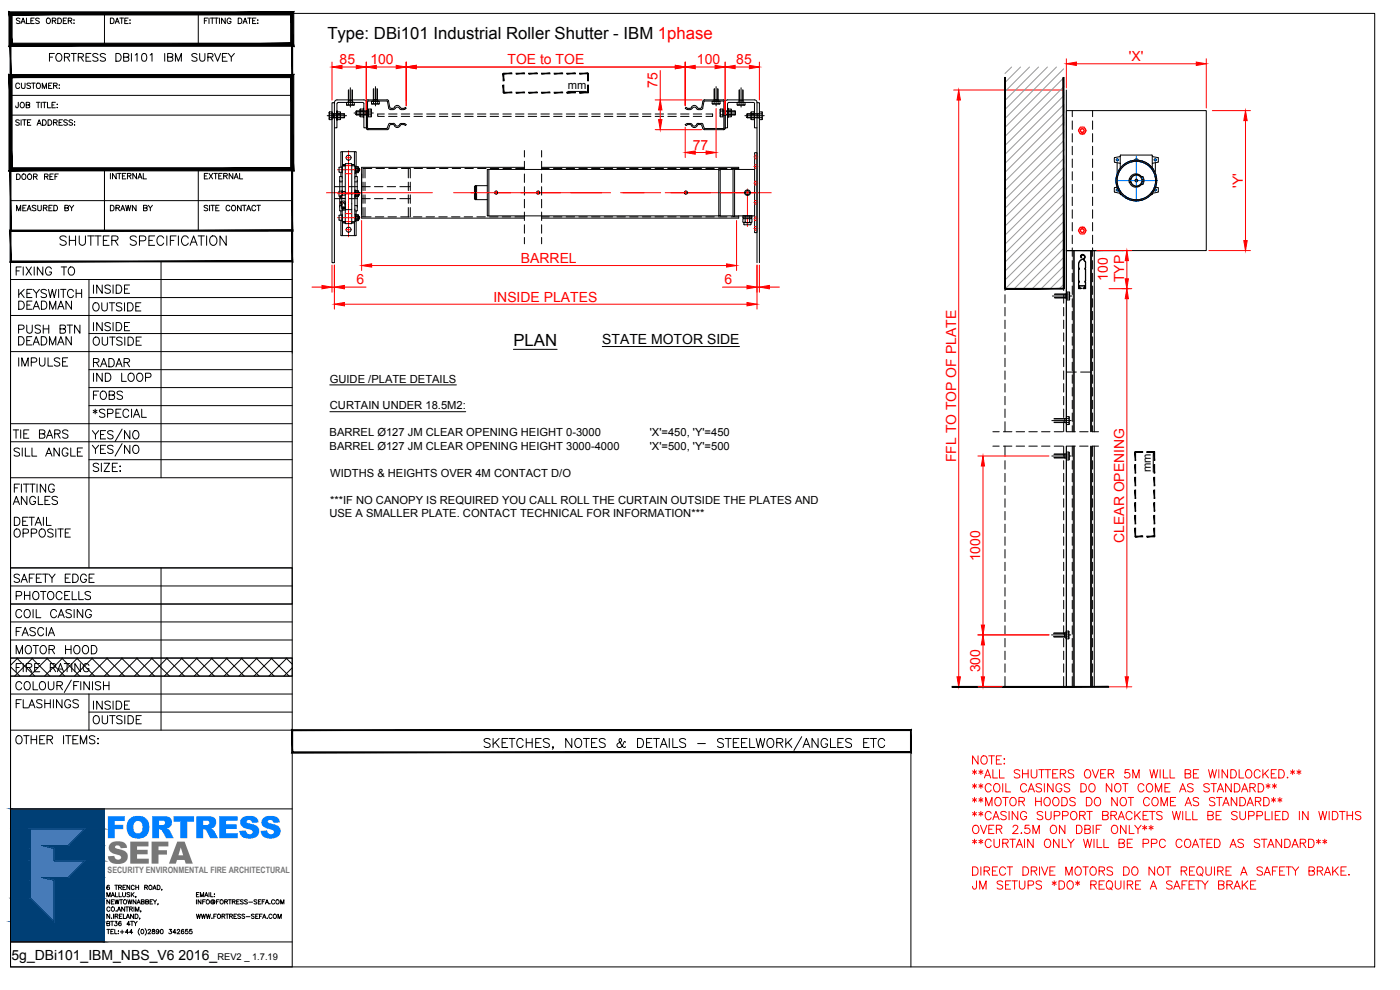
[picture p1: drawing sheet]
<svg xmlns="http://www.w3.org/2000/svg" width="420mm" height="297mm" viewBox="0 0 420 297" stroke-linecap="round" stroke-linejoin="round" font-family="sans-serif">
<defs><g id="words">
<text font-size="9.2" fill="#007fff" x="31.7" y="251.5">FORTRESS</text>
<text font-size="9.2" fill="#767676" x="32.1" y="259.1">SEFA</text>
<text font-size="7.5" x="26.5" y="133.7">YES/NO</text>
<text font-size="7.1" x="26.5" y="137.9">YES/NO</text>
<g font-size="6.2">
<text x="16.6" y="74.8">SHUTTER SPECIFICATION</text>
<text x="3.5" y="197.6">MOTOR HOOD</text>
</g>
<g font-size="5.7">
<text x="13.8" y="19.8">FORTRESS DBI101 IBM SURVEY</text>
<text x="26.8" y="89.3">INSIDE</text>
<text x="4.2" y="90.7">KEYSWITCH</text>
<text x="4.2" y="94.2">DEADMAN</text>
<text x="26.5" y="94.5">OUTSIDE</text>
<text x="4.2" y="101.2">PUSH BTN</text>
<text x="26.8" y="100.5">INSIDE</text>
<text x="4.2" y="104.8">DEADMAN</text>
<text x="26.8" y="104.8">OUTSIDE</text>
<text x="4.2" y="111.1">IMPULSE</text>
<text x="26.8" y="111.1">RADAR</text>
<text x="26.8" y="115.7">IND LOOP</text>
<text x="26.8" y="121">FOBS</text>
<text x="26.8" y="126.3">*SPECIAL</text>
<text x="2.8" y="132.6">TIE BARS</text>
<text x="2.8" y="137.9">SILL ANGLE</text>
<text x="2.8" y="152.8">ANGLES</text>
<text x="3.2" y="158.7">DETAIL</text>
<text x="2.8" y="162.3">OPPOSITE</text>
<text x="2.8" y="176">SAFETY EDGE</text>
<text x="3.5" y="186.6">COIL CASING</text>
<text x="3.5" y="191.9">FASCIA</text>
<text x="3.5" y="202.8">FIRE RATING</text>
<text x="3.5" y="213.8">FLASHINGS</text>
<text x="26.8" y="214.1">INSIDE</text>
<text x="26.8" y="218.4">OUTSIDE</text>
<text x="3.5" y="224.4">OTHER ITEMS:</text>
</g>
<g font-size="5.3">
<text x="3.5" y="83.6">FIXING TO</text>
<text x="3.5" y="181">PHOTOCELLS</text>
</g>
<g font-size="5">
<text x="98.2" y="11.7">Type: DBi101 Industrial Roller Shutter - IBM 1phase</text>
<text x="154.1" y="103.7">PLAN</text>
</g>
<g font-size="4.9">
<text x="3.9" y="55">DOOR REF</text>
<text x="31.7" y="64.6">DRAWN BY</text>
</g>
<g font-size="4.2" fill="#f00">
<text x="101.9" y="19.3">85</text>
<text x="111.2" y="19.3">100</text>
<text x="152.3" y="19.3">TOE to TOE</text>
<text x="209.2" y="19.3">100</text>
<text x="221" y="19.3">85</text>
<text x="338.8" y="18.4">'X'</text>
<text x="197.3" y="26.4" transform="rotate(-90 197.3 26.4)">75</text>
<text x="207.9" y="45">77</text>
<text x="373" y="56.4" transform="rotate(-90 373 56.4)">'Y'</text>
<text x="156.3" y="78.9">BARREL</text>
<text x="107" y="85.3">6</text>
<text x="217.4" y="85.3">6</text>
<text x="332.4" y="84.2" transform="rotate(-90 332.4 84.2)">100</text>
<text x="337.4" y="84.7" transform="rotate(-90 337.4 84.7)">TYP</text>
<text x="148.1" y="90.5">INSIDE PLATES</text>
<text x="286.9" y="138.7" transform="rotate(-90 286.9 138.7)">FFL TO TOP OF PLATE</text>
<text x="337.4" y="162.9" transform="rotate(-90 337.4 162.9)">CLEAR OPENING</text>
<text x="294.2" y="168.4" transform="rotate(-90 294.2 168.4)">1000</text>
<text x="294.2" y="201.8" transform="rotate(-90 294.2 201.8)">300</text>
</g>
<g font-size="4.2">
<text x="180.7" y="103.1">STATE MOTOR SIDE</text>
<text x="3.5" y="288">5g_DBi101_IBM_NBS_V6 2016_</text>
</g>
<g font-size="3.4">
<text x="170.4" y="26.7">mm</text>
<text x="99" y="114.8">GUIDE /PLATE DETAILS</text>
<text x="99" y="122.9">CURTAIN UNDER 18.5M2:</text>
<text x="98.9" y="130.9">BARREL Ø127 JM CLEAR OPENING HEIGHT 0-3000</text>
<text x="195" y="130.9">'X'=450, 'Y'=450</text>
<text x="98.9" y="135">BARREL Ø127 JM CLEAR OPENING HEIGHT 3000-4000</text>
<text x="195" y="135">'X'=500, 'Y'=500</text>
<text x="99.1" y="143">WIDTHS &amp; HEIGHTS OVER 4M CONTACT D/O</text>
<text x="345.4" y="141.7" transform="rotate(-90 345.4 141.7)">mm</text>
<text x="98.9" y="155.2">USE A SMALLER PLATE. CONTACT TECHNICAL FOR INFORMATION***</text>
<text x="99" y="151.1">***IF NO CANOPY IS REQUIRED YOU CALL ROLL THE CURTAIN OUTSIDE THE PLATES AND</text>
</g>
<text font-size="2.8" x="65.3" y="288">REV2 _ 1.7.19</text>
<text font-size="2.6" fill="#767676" x="32.3" y="261.9">SECURITY ENVIRONMENTAL FIRE ARCHITECTURAL</text>
</g></defs>
<!-- layer: TEXT -->
<g fill="none" stroke="#000" stroke-width=".3">
<path d="M110 30.4v8.3l.4 .2h5.8l.4-.2 .3-1M110.3 30.5v7.9M110.3 38.4l.2 .1M110.4 38.6h5.7M110.5 30.3l5.8 .1M110.5 30.3l-.2 .2M116.3 30.4l.4 2.1M116.6 30.4l.4 1.7a.96 .96 0 0 0 .9 .4 .96 .96 0 0 0 .8-.7 1.25 1.25 0 0 1 1.7 .7h.9l.4-.3 .2 .3-.6 .3h-1.1a.86 .86 0 0 0-.7-.6 .86 .86 0 0 0-.9 .4M116.6 37.3l-.5 1.2M116.6 30.3l-.4-.4-5.8 .1-.4 .4M116.7 32.4l.4 .5 1.2-.1 .3-.2M117 37h1.1"/>
<path d="M117 37l-.4 .3M117.4 37.4h.7l.3 .2M117.4 37.3l-.5 .4M118.1 37l.4 .3M118.3 37.7a1.11 1.11 0 0 0 1.2 .5 1.11 1.11 0 0 0 .9-.8h.9l.4 .3M118.6 37.4a.7 .7 0 0 0 .7 .4 .7 .7 0 0 0 .6-.4M120.4 37l1.1 .1M120.4 37l-.5 .4M121.5 37.1l.4 .3M170.4 27.4h5.6M206.1 37.1l-.5 .3M206.4 37l-.3 .1"/>
<path d="M207 32.5h-.7l-.4-.3-.3 .3 .5 .3M207.1 32.5h.1a1.17 1.17 0 0 1 1.2-.9 1.17 1.17 0 0 1 1.1 .9h.2M207.7 32.6l-.5 .3-1-.1M209.5 37h1.1M209.5 37l-.3 .2a.79 .79 0 0 1-.8 .6 .79 .79 0 0 1-.8-.6l-1.2-.2M209.7 37.4h.5M209.7 37.3l-.2 .1a1.18 1.18 0 0 1-1.1 .9 1.18 1.18 0 0 1-1.2-.9h-.9l-.4 .3M210.2 37.3l.5 .4M210.6 37l.4 .3M210.6 37.7l.3 .9M210.9 32.4l-.5 .5-1.1-.1a.86 .86 0 0 0-.7-.6 .86 .86 0 0 0-.9 .4M210.9 30.4l-.4 1.9-.8 .2"/>
<path d="M210.9 37.3l.5 1.2M211 30.3l.5-.4 5.6 .1h.3l.2 .4M211.3 30.4l-.4 2.1M211.4 38.5h.1M211.5 38.6h5.6M217.1 30.3l-5.8 .1M217.1 30.3l.2 .2M217.2 30.5l-.1 8M217.6 30.4v8.3l-.5 .2h-5.7l-.4-.3M315.8 88.8h5.8M316.4 89.3l3.4 .1M316.6 89.4h3.6"/>
<path d="M316.6 88.2h3.6M319.7 88.2v1.2M319.8 88.2l-3.4 .1M320.2 87.9v1.8M320.2 89.4h.7l.1 .5M320.2 87.6l.8 .2-.1 2.2h-.7zM320.9 88.2v1.2M321 87.7l-.1 .5h-.7M154.1 104.8h13.1M180.7 104h41.2M315.7 136.8h5.8M315.7 126.2h5.8"/>
<path d="M316.3 137.3l3.4 .1M316.3 126.7l3.4 .1M316.4 137.4h3.6M316.4 136.2h3.6M316.4 126.8h3.6M316.4 125.6h3.6M319.6 125.6v1.2M319.6 136.2v1.2M319.7 136.2l-3.4 .1M319.7 125.6l-3.4 .1M320.1 135.9v1.8M320.1 137.4h.7v.5"/>
<path d="M320.1 125.3v1.8M320.1 126.8h.7v.5M320.1 125l.8 .2-.1 2.2h-.7zM320.1 135.6l.8 .2-.1 2.2h-.7zM320.8 136.2v1.2M320.8 125.6v1.2M320.8 135.7v.5h-.7M320.8 125.1v.5h-.7M346.1 136.1v5.6M315.6 190.5h5.8M316.2 191l3.4 .1M316.3 191.1h3.6"/>
<path d="M316.3 189.9h3.6M319.5 189.9v1.2M319.6 189.9l-3.4 .1M320 189.6v1.8M320 191.1h.7v.5M320 189.4l.8 .1-.1 2.2h-.7zM320.7 189.9v1.2M320.7 189.4v.5h-.7"/>
</g>
<path d="M98 57.8h31.8M136.1 57.8h6.4M148.8 57.8h31.8M186.9 57.8h6.4M199.6 57.8h31.9M336.8 75.2h.1" fill="none" stroke="#f00" stroke-width=".3"/>
<!-- layer: Production Dimensions -->
<g fill="none" stroke="#f00" stroke-width=".3">
<path d="M99.6 18.6v11.4M109.9 18.6v15.8M121.9 18.6v13.2M205.6 18.6v13.2M217.6 18.6v15.8M227.9 18.6v11.4M320 17.7v8.7M323 19.1h36M362 17.7v14.7M102.6 20.1h4.3M112.9 20.1h6M124.9 20.1h77.8"/>
<path d="M196.6 30h14.1M196.6 38.9h14.1M198.1 21.2v8.8M198.1 33v2.9M205.6 38.1v9.2M208.6 20.1h6M214.9 32.6v14.7M220.6 20.1h4.3M286.2 27h33.1M287.7 30v173.1M363.8 33.2h11.5M373.8 36.2v36"/>
<path d="M208.6 45.8h3.3M99.6 79.5v8.2M100.4 79.5v13.3M108.5 66.2v15M111.5 79.7h106.5M221.1 66.2v15M227.2 79.5v13.3M227.9 79.5v8.2M329.2 75.2h10.5M338.2 78.2v5.5M362.8 75.2h12.5M93.6 86.1h3"/>
<path d="M99.6 86.1h.8M103.4 91.3h120.8M103.4 86.1h6.4M216.8 86.1h7.4M227.2 86.1h.7M230.9 86.1h3M332.8 86.6h6.9M338.2 89.6v113.5M293.5 136.8h21.3M295 139.8v47.7M293.5 190.5h21.3M295 193.5v9.6"/>
<path d="M286.2 206.1h29.6M320.8 206.1h18.9M291.9 231.3l1.2 .7M291.9 235.5l1.2 .7M291.9 239.6l1.2 .8M292.5 230.9v1.5M292.5 235.1v1.5M292.5 239.3v1.4M293.1 231.3l-1.2 .7M293.1 235.5l-1.2 .7M293.1 239.6l-1.2 .8M293.5 226.8v2.5l-1.6-2.5v2.5"/>
<path d="M293.8 231.3l1.2 .7M293.8 235.5l1.2 .7M293.8 239.6l1.2 .8M294.4 230.9v1.5M294.4 235.1v1.5M294.4 239.3v1.4M294.6 227.1a.92 .92 0 0 1 1.1-.3 .92 .92 0 0 1 .6 1v.5a.95 .95 0 0 1-1 1 .95 .95 0 0 1-.9-1zM295 231.3l-1.2 .7M295 235.5l-1.2 .7M295 239.6l-1.2 .8M295.4 233.4l1-2.5 .9 2.5M295.8 232.6h1.2"/>
<path d="M296.7 226.8h1.7M297.5 235.7a.91 .91 0 0 0-1.1-.6 .91 .91 0 0 0-.7 1v.5a.92 .92 0 0 0 .7 1 .92 .92 0 0 0 1.1-.6M297.6 226.8v2.5M298 230.9v2.5h1.4M298.6 235.2a1.24 1.24 0 0 1 1.5 .9 1.24 1.24 0 0 1-.7 1.5 1.31 1.31 0 0 1-1.2-.9 1.31 1.31 0 0 1 .4-1.5zM299 239.4a1.24 1.24 0 0 1 1.5 .8 1.24 1.24 0 0 1-.8 1.6 1.29 1.29 0 0 1-1.2-.9 1.29 1.29 0 0 1 .5-1.5zM299 228h1M300 230.9v2.5h1.4M300.6 226.8h-1.6v2.5h1.6M300.9 235.1v2.5M300.9 239.3h1.7M301.3 227.8h.2z"/>
<path d="M301.3 229.2h.2zM301.8 239.3v2.5M301.9 235.1v2.5h1.4M303.3 239.6l.3-.2a1.24 1.24 0 0 1 1.5 .8 1.24 1.24 0 0 1-.8 1.6 1.27 1.27 0 0 1-1.2-.8 1.27 1.27 0 0 1 .2-1.4zM306.1 231.3a.95 .95 0 0 0-1-.4 .95 .95 0 0 0-.7 .6l.2 .4 1.2 .5 .3 .7a1.16 1.16 0 0 1-1.7 0M306.9 230.9v2.5M306.9 232.2h1.7M308.1 235.7a.94 .94 0 0 0-1.1-.6 .94 .94 0 0 0-.7 1v.5a.94 .94 0 0 0 .7 1 .94 .94 0 0 0 1.1-.6M308.6 237.6l.9-2.5 1 2.5M308.6 230.9v2.5M308.9 236.8h1.2M309.5 230.9v1.8a.87 .87 0 0 0 .8 .7 .87 .87 0 0 0 .9-.7v-1.8"/>
<path d="M310.8 239.3v2.5M311.8 230.9h1.6M312.5 239.3v2.5M312.6 235.5a.94 .94 0 0 0-1.7 .2l.5 .5 1 .4a.59 .59 0 0 1 0 .9 1.11 1.11 0 0 1-1.5-.3M312.6 230.9v2.5M313.4 235.1v2.5M313.5 239.6a.9 .9 0 0 1 1.1-.3 .9 .9 0 0 1 .6 .9v.6a.95 .95 0 0 1-1 1 .95 .95 0 0 1-.9-1zM313.7 230.9h1.6M314.5 230.9v2.5M315.9 232.2h1M316 235.1v2.5l-1.6-2.5v2.5M316.4 239.4a1.2 1.2 0 0 1 1.4 .5 1.2 1.2 0 0 1-.2 1.5 .92 .92 0 0 1-1.1 .3 .92 .92 0 0 1-.6-.9v-.6z"/>
<path d="M317.5 230.9h-1.6v2.5h1.6M318.2 232.2l1.4-.2 .3-.4-.2-.4-.4-.3h-1.1v2.5M318.7 235.7a.91 .91 0 0 0-1.1-.6 .91 .91 0 0 0-.7 1 1.08 1.08 0 0 0 .2 1.1 1.08 1.08 0 0 0 1.2 .3l.4-.5v-.4h-.6M318.7 239.3a1.37 1.37 0 0 1 1.6 .7 1.37 1.37 0 0 1-.4 1.7l-1.2 .1zM319 232.2l.9 1.2M321 235.5a.94 .94 0 0 0-1.6 .2l.2 .4 1.3 .5 .1 .6a1.04 1.04 0 0 1-1.6 0M322.2 231.3a.92 .92 0 0 0-.9-.4 .92 .92 0 0 0-.7 .6l.2 .4 1.2 .5 .2 .7a1.12 1.12 0 0 1-1.6 0M322.7 239.6a.92 .92 0 0 0-.9-.4 .92 .92 0 0 0-.8 .7l.5 .5 1 .3a.63 .63 0 0 1 0 1 1.26 1.26 0 0 1-1.5-.3M324.4 235.1h.8a1.32 1.32 0 0 1 .9 1.3 1.32 1.32 0 0 1-.9 1.2h-.8zM325.9 231.1a1.2 1.2 0 0 1 1.4 .5 1.2 1.2 0 0 1-.2 1.5 .92 .92 0 0 1-1 .3 .92 .92 0 0 1-.7-.9v-.6zM326 239.3h.9a1.33 1.33 0 0 1 .9 1.2 1.33 1.33 0 0 1-.9 1.3h-.9zM327 235.5a.92 .92 0 0 1 1.1-.3 .92 .92 0 0 1 .6 .9v.5a.95 .95 0 0 1-1 1 .95 .95 0 0 1-.9-1z"/>
<path d="M327.8 230.9l1 2.5 .9-2.5M328.7 239.6l.2-.2a1.24 1.24 0 0 1 1.5 .8 1.24 1.24 0 0 1-.8 1.6 1.27 1.27 0 0 1-1.1-.8 1.27 1.27 0 0 1 .2-1.4zM330.3 232.2h1M331.9 230.9h-1.6v2.5h1.6M332.6 232.2l1.4-.2 .2-.4-.2-.5-1.4-.2v2.5M333.4 232.2l.8 1.2M333.7 235.1v2.5l-1.7-2.5v2.5M334.7 235.5a1.14 1.14 0 0 1 1.6 .1 1.14 1.14 0 0 1-.1 1.6 .9 .9 0 0 1-1.1 .4 .9 .9 0 0 1-.6-1zM335.3 239.3v2.5l-1.6-2.5v2.5M336.6 239.4a1.21 1.21 0 0 1 1.5 .5 1.21 1.21 0 0 1-.3 1.5 .95 .95 0 0 1-1 .3 .95 .95 0 0 1-.6-.9v-.6zM336.9 235.1h1.6M337.7 235.1v2.5"/>
<path d="M338.5 239.3h1.7M338.9 230.9h-1.2l-.1 1.1a.87 .87 0 0 1 1.3 0 .87 .87 0 0 1-.2 1.3 .87 .87 0 0 1-1.2-.3M339.4 239.3v2.5M340 233.4v-2.5l.9 2.5 1-2.5v2.5M343.3 235.7a.91 .91 0 0 0-1-.6 .91 .91 0 0 0-.8 1v.5a.92 .92 0 0 0 .8 1 .92 .92 0 0 0 1-.6M344.2 235.5a1.14 1.14 0 0 1 1.6 .1 1.14 1.14 0 0 1-.1 1.6 .9 .9 0 0 1-1.1 .4 .9 .9 0 0 1-.6-1zM345 239.9a.92 .92 0 0 0-1.1-.6 .92 .92 0 0 0-.7 .9v.6a.91 .91 0 0 0 .7 1 .91 .91 0 0 0 1.1-.6M345.1 230.9l.6 2.5 .6-2.5 .6 2.5 .6-2.5M346.1 239.4a1.2 1.2 0 0 1 1.5 .5 1.2 1.2 0 0 1-.3 1.5 .92 .92 0 0 1-1 .3 .92 .92 0 0 1-.6-.9v-.6zM346.7 237.6v-2.5l1 2.5 .9-2.5v2.5M348.2 230.9v2.5M349.2 230.9v2.5h1.3"/>
<path d="M349.6 236.3h.9M351.1 230.9v2.5h1.5M351.1 235.1h-1.5v2.5h1.5M352.8 239.3h-1.5v2.5h1.5M354 237.6l1-2.5 .9 2.5M354.4 236.8h1.2M355.7 232.2l1.4-.2 .3-.4-.2-.4-.4-.3h-1.1v2.5h1.1a.64 .64 0 0 0 .6-.6 .64 .64 0 0 0-.6-.6M358.1 235.5a.97 .97 0 0 0-1.7 .2l.5 .5 1.1 .4 .1 .6a1.09 1.09 0 0 1-1.7 0M358.2 232.2h.9M359.7 230.9h-1.5v2.5h1.5M359.7 239.6a.92 .92 0 0 0-.9-.4 .92 .92 0 0 0-.7 .7l.2 .3 1.2 .5 .2 .7a1.12 1.12 0 0 1-1.6 0M362.7 230.9l.6 2.5 .6-2.5 .6 2.5 .6-2.5"/>
<path d="M363 235.5a.98 .98 0 0 0-1.7 .2l.2 .4 1.3 .5 .2 .6a1.08 1.08 0 0 1-1.7 0M363.4 235.1h1.7M364.3 235.1v2.5M364.6 239.6a.92 .92 0 0 0-.9-.4 .92 .92 0 0 0-.7 .7l.2 .3 1.2 .5a.63 .63 0 0 1 0 1 1.26 1.26 0 0 1-1.4-.3M365.1 239.3h1.7M365.3 237.6l1-2.5 .9 2.5M365.7 236.8h1.2M365.8 230.9v2.5M365.9 239.3v2.5M368.4 230.9v2.5l-1.6-2.5v2.5M369.4 230.9h.8a1.33 1.33 0 0 1 .9 1.3 1.33 1.33 0 0 1-.9 1.2h-.8zM369.5 235.1v2.5l-1.7-2.5v2.5"/>
<path d="M370.4 235.1h.9a1.35 1.35 0 0 1 .8 1.3 1.35 1.35 0 0 1-.8 1.2h-.9zM371.2 239.3v2.5l-1.7-2.5v2.5M371.9 230.9v2.5h1.4M372.1 239.3h.8a1.33 1.33 0 0 1 .9 1.2 1.33 1.33 0 0 1-.9 1.3h-.8zM372.6 237.6l.9-2.5 1 2.5M372.9 236.8h1.2M374 231.3a.93 .93 0 0 1 1.1-.3 .93 .93 0 0 1 .6 .9v.6a.95 .95 0 0 1-1 1 .95 .95 0 0 1-.9-1zM375.1 236.3l1.4-.1 .3-.4-.2-.5-1.5-.2v2.5M375.9 236.3l.9 1.3M377.6 235.1h.8a1.32 1.32 0 0 1 .9 1.3 1.32 1.32 0 0 1-.9 1.2h-.8zM378.2 231.5a.92 .92 0 0 0-1.1-.6 .92 .92 0 0 0-.7 1v.6a.91 .91 0 0 0 .8 .9 .91 .91 0 0 0 1-.6M379 230.9v2.5"/>
<path d="M379.3 239.3h.8a1.35 1.35 0 0 1 .8 1.2 1.35 1.35 0 0 1-.8 1.3h-.8zM379.6 232l1.1 1.4M380 235.5l1.2 .7M380.6 235.1v1.5M380.7 230.9l-1.7 1.7M381.2 235.5l-1.2 .7M381.5 232.2h1M381.6 239.6l1.2 .8M381.9 235.5l1.2 .7M382.2 239.3v1.4M382.5 235.1v1.5M382.8 239.6l-1.2 .8"/>
<path d="M383.1 230.9h-1.6v2.5h1.6M383.1 235.5l-1.2 .7M383.5 239.6l1.2 .8M383.8 230.9h.8a1.35 1.35 0 0 1 .9 1.3 1.35 1.35 0 0 1-.9 1.2h-.8zM384.1 239.3v1.4M384.7 239.6l-1.2 .8M386.3 233.3h.2zM387.3 231.3l1.2 .7M387.9 230.9v1.5M388.5 231.3l-1.2 .7M389.2 231.3l1.2 .7M389.8 230.9v1.5"/>
<path d="M390.4 231.3l-1.2 .7M291.9 243.8l1.2 .7M291.9 252.1l1.2 .8M292.3 247.7a1.24 1.24 0 0 1 1.5 .9 1.24 1.24 0 0 1-.7 1.5 1.31 1.31 0 0 1-1.3-.9 1.31 1.31 0 0 1 .5-1.5zM292.5 243.5v1.4M292.5 251.8v1.4M293.1 243.8l-1.2 .7M293.1 252.1l-1.2 .8M293.8 243.8l1.2 .7M293.8 252.1l1.2 .8M294.2 247.6l1 2.5 .9-2.5M294.4 243.5v1.4"/>
<path d="M294.4 251.8v1.4M295 243.8l-1.2 .7M295 252.1l-1.2 .8M295.8 241.8v-2.5l.9 2.5 1-2.5v2.5M296.7 248.8h1M297.5 244.1a.91 .91 0 0 0-1.1-.6 .91 .91 0 0 0-.7 .9v.6a.92 .92 0 0 0 .7 1 .92 .92 0 0 0 1.1-.6M297.5 252.4a.91 .91 0 0 0-1.1-.6 .91 .91 0 0 0-.7 .9v.6a.92 .92 0 0 0 .7 1 .92 .92 0 0 0 1.1-.6M298 246l.9-2.5 1 2.5M298.3 247.6h-1.6v2.5h1.6M298.3 251.8v1.8a.83 .83 0 0 0 .8 .7 .83 .83 0 0 0 .9-.7v-1.8M298.3 245.1h1.2M299 248.8l1.5-.1 .2-.6-.6-.5h-1.1v2.5"/>
<path d="M299.9 248.8l.8 1.3M300.9 253l1.5-.1 .2-.4-.2-.6-1.5-.1v2.5M301.8 253l.8 1.3M302 243.8a.94 .94 0 0 0-1.7 .3l.3 .3 1.2 .5 .2 .7a1.04 1.04 0 0 1-1.7 0M302.8 243.5v2.5M303.1 251.8h1.6M303.9 251.8v2.5M304 248.2l.5-.6h.5l.5 .5-.4 .8-1.2 1.2h1.6M305 254.3l.9-2.5 1 2.5M305.3 253.4h1.2M305.5 243.5v2.5l-1.7-2.5v2.5M305.8 240.5l1.4-.1 .3-.4-.1-.5-.5-.2h-1.1v2.5"/>
<path d="M306.4 250h.2zM306.6 240.5l.9 1.3M307.5 251.8v2.5M308.1 244.1a.94 .94 0 0 0-1.1-.7 .94 .94 0 0 0-.7 1v.6a.91 .91 0 0 0 .9 1 .91 .91 0 0 0 .9-1h-.6M308.9 247.6h-1.2l-.1 1.1a.9 .9 0 0 1 1.3 0 .9 .9 0 0 1-.1 1.3 .9 .9 0 0 1-1.3-.4M310 250.1v-2.5l.9 2.5 1-2.5v2.5M310.1 251.8v2.5l-1.7-2.5v2.5M310.8 240.5h1.7M313 243.8a.98 .98 0 0 0-1.7 .3l.2 .3 1.2 .5 .3 .7a1.08 1.08 0 0 1-1.7 0M313.8 243.5v1.7a.83 .83 0 0 0 .8 .8 .83 .83 0 0 0 .9-.8v-1.7M313.9 251.9a1.2 1.2 0 0 1 1.4 .5 1.2 1.2 0 0 1-.2 1.5 .9 .9 0 0 1-1.1 .4 .9 .9 0 0 1-.6-1v-.6zM315.5 248a.9 .9 0 0 1 1-.4 .9 .9 0 0 1 .6 1v.6a.95 .95 0 0 1-.9 .9 .95 .95 0 0 1-1-.9z"/>
<path d="M316.4 244.8h1.1a.66 .66 0 0 0 .6-.7 .66 .66 0 0 0-.6-.6h-1.1v2.5M317.8 251.8v2.5l-1.6-2.5v2.5M318.8 251.8v2.5h1.4M318.9 244.8h1.1a.66 .66 0 0 0 .6-.7 .66 .66 0 0 0-.6-.6h-1.1v2.5M319.6 247.6v2.5l-1.6-2.5v2.5M320.4 251.8l1 1.2v1.3M321.5 243.8a1.14 1.14 0 0 1 1.6 .2 1.14 1.14 0 0 1-.2 1.6 .9 .9 0 0 1-1 .3 .9 .9 0 0 1-.6-.9zM322.4 251.8l-1 1.2M323.1 247.6h.8a1.35 1.35 0 0 1 .9 1.3 1.35 1.35 0 0 1-.9 1.2h-.8zM324 244.6l1.4-.1 .3-.3-.1-.5-1.6-.2v2.5M324.9 244.6l.8 1.4M325.2 251.8l.6 2.5 .6-2.5 .6 2.5 .6-2.5"/>
<path d="M325.6 248.8l1.4-.1 .2-.4-.2-.6-1.4-.1v2.5h1l.6-.5a.68 .68 0 0 0-.6-.8M326.2 243.5h1.6M327 243.5v2.5M328.1 247.6v2.5M328.3 251.8v2.5M329 248.8h1M329.3 251.8v2.5h1.4M330.6 247.6h-1.6v2.5M330.9 244.6l1.4-.1 .3-.3-.1-.5-1.6-.2v2.5h1.1a.66 .66 0 0 0 .6-.7 .66 .66 0 0 0-.6-.7M331.3 251.8v2.5h1.4M333.4 244.6l1.4-.1 .3-.3-.1-.5-1.6-.2v2.5M333.8 248a.9 .9 0 0 1 1-.4 .9 .9 0 0 1 .6 1v.6a.95 .95 0 0 1-.9 .9 .95 .95 0 0 1-1-.9z"/>
<path d="M334.2 244.6l.9 1.4M335.6 246l.9-2.5 1 2.5M335.8 253l1.4-.1 .3-.4-.2-.5-1.5-.2v2.5h1.1a.66 .66 0 0 0 .6-.7 .66 .66 0 0 0-.6-.6M335.9 245.1h1.2M337.9 247.6v2.5l-1.6-2.5v2.5M338.3 253h.9M338.9 247.6v2.5h1.4M339.8 244.1a.94 .94 0 0 0-1.1-.7 .94 .94 0 0 0-.8 1v.6a.94 .94 0 0 0 .8 1 .94 .94 0 0 0 1.1-.6M339.8 251.8h-1.5v2.5h1.5M340.6 247.6l.9 1.2v1.3M340.6 243.5v2.5M341.2 244.5l1.1 1.5"/>
<path d="M342.3 243.5l-1.7 1.6M342.5 247.6l-1 1.2M342.9 248l1.3 .7M343.1 253.1h1.1a.64 .64 0 0 0 .6-.7 .64 .64 0 0 0-.6-.6h-1.1v2.5M343.1 244.6h.9M343.5 247.6v1.4M344.2 248l-1.3 .7M344.6 243.5h-1.5v2.5h1.5M344.8 248l1.3 .7M345 243.5h1.7M345.4 247.6v1.4M345.6 253.1h1.1a.64 .64 0 0 0 .6-.7 .64 .64 0 0 0-.6-.6h-1.1v2.5"/>
<path d="M345.8 243.5v2.5M346.1 248l-1.3 .7M348.4 241.8v-2.5l1 2.5 .9-2.5v2.5M348.8 243.8a.94 .94 0 0 0-1.7 .3l.2 .3 1.3 .5 .2 .7a1.04 1.04 0 0 1-1.7 0M349.7 252.4a.91 .91 0 0 0-1-.6 .91 .91 0 0 0-.7 .9 1.08 1.08 0 0 0 .2 1.2 1.08 1.08 0 0 0 1.2 .3l.3-.5M351.3 240.5h.9M351.9 243.5l.6 2.5 .5-2.5 .7 2.5 .6-2.5M354.7 252.4a.91 .91 0 0 0-1-.6 .91 .91 0 0 0-.7 .9 1.08 1.08 0 0 0 .2 1.2 1.08 1.08 0 0 0 1.2 .3l.3-.5M355 243.5v2.5M355.7 241.8l.9-2.5 1 2.5M355.7 252.1a.95 .95 0 0 1 1-.3 .95 .95 0 0 1 .7 .9v.6a.95 .95 0 0 1-1 1 .95 .95 0 0 1-.9-1zM355.9 243.5v2.5h1.5"/>
<path d="M356.1 241h1.1M357.8 254.3l1-2.5 .9 2.5M358 243.5v2.5h1.4M358.2 253.4h1.2M360 251.8h1.6M360.8 251.8v2.5M362.2 253h1M362.5 244.6l1.4-.1 .2-.3-.1-.5-1.5-.2v2.5h1a.66 .66 0 0 0 .7-.7 .66 .66 0 0 0-.7-.7M363.8 251.8h-1.6v2.5h1.6M364.5 251.8h.8a1.32 1.32 0 0 1 .9 1.2 1.32 1.32 0 0 1-.9 1.3h-.8zM365 244.6h.9M366.5 243.5h-1.5v2.5h1.5"/>
<path d="M367 241.8l.9-2.5 1 2.5M367.4 241h1.1M369.1 254.3l1-2.5 .9 2.5M369.5 253.4h1.2M371.3 243.8a.97 .97 0 0 0-1.7 .3l.3 .3 1.1 .5 .3 .7a1.08 1.08 0 0 1-1.7 0M372.1 243.5v1.7a.86 .86 0 0 0 .8 .8 .86 .86 0 0 0 .9-.8v-1.7M373.2 252.1a.97 .97 0 0 0-1.7 .3l.3 .3 1.1 .5 .3 .7a1.08 1.08 0 0 1-1.7 0M374.3 241.8l.9-2.5 1 2.5M374.6 241h1.2M374.7 244.8h1.1a.66 .66 0 0 0 .6-.7 .66 .66 0 0 0-.6-.6h-1.1v2.5M376.8 240.5l1.4-.1 .2-.4-.1-.5-.5-.2h-1v2.5M377.2 244.8h1.1a.66 .66 0 0 0 .6-.7 .66 .66 0 0 0-.6-.6h-1.1v2.5"/>
<path d="M377.6 240.5l.8 1.3M378.1 252.1a.94 .94 0 0 0-1.7 .3l.2 .3 1.2 .5 .3 .7a1.04 1.04 0 0 1-1.7 0M378.5 251.8h1.7M379.4 251.8v2.5M379.7 243.5v2.5h1.5M380.4 254.3l1-2.5 .9 2.5M380.8 253.4h1.2M381.7 243.5v2.5M382.7 244.6h1M384.2 243.5h-1.5v2.5h1.5M384.6 251.8v2.5l-1.7-2.5v2.5M385 243.5h.8a1.35 1.35 0 0 1 .9 1.2 1.35 1.35 0 0 1-.9 1.3h-.8z"/>
<path d="M385.6 251.8h.8a1.35 1.35 0 0 1 .8 1.2 1.35 1.35 0 0 1-.8 1.3h-.8zM387.7 254.3l.9-2.5 1 2.5M388.1 253.4h1.1M390 243.5v2.5M390.2 253l1.5-.1 .2-.4-.2-.6-1.5-.1v2.5M391 253l.9 1.3M392.6 243.5v2.5l-1.7-2.5v2.5M392.7 251.8h.9a1.35 1.35 0 0 1 .8 1.2 1.35 1.35 0 0 1-.8 1.3h-.9zM395.1 252.1l1.2 .8M395.7 251.8v1.4M395.8 243.5l.6 2.5 .6-2.5 .6 2.5 .6-2.5M396.3 252.1l-1.2 .8"/>
<path d="M397 252.1l1.2 .8M397.6 251.8v1.4M398.2 252.1l-1.2 .8M398.9 243.5v2.5M399.9 243.5h.8a1.32 1.32 0 0 1 .9 1.2 1.32 1.32 0 0 1-.9 1.3h-.8zM402 243.5h1.7M402.8 243.5v2.5M404.3 244.6h1.6M404.3 243.5v2.5M405.9 243.5v2.5M408.4 243.8a.94 .94 0 0 0-1.6 .3l.2 .3 1.2 .5 .2 .7a1.04 1.04 0 0 1-1.6 0M291.9 260.1h.8a1.35 1.35 0 0 1 .9 1.2 1.35 1.35 0 0 1-.9 1.3h-.8z"/>
<path d="M293.1 264.3v1.9l-.3 .5h-.7l-.2-.8M294 266.8v-2.5l1 2.5 .9-2.5v2.5M294.4 260.1v2.5M295.3 261.3l1.4-.1 .3-.4-.1-.4-.5-.3h-1.1v2.5M296.1 261.3l.9 1.3M297.8 261.3h1M299.4 260.1h-1.6v2.5h1.6M300.9 264.6a.98 .98 0 0 0-1.7 .3l.3 .3 1.3 .6 .1 .6a1.08 1.08 0 0 1-1.7 0M301.8 260.7a.94 .94 0 0 0-1.1-.6 .94 .94 0 0 0-.7 1v.6a.94 .94 0 0 0 .7 .9 .94 .94 0 0 0 1.1-.6M301.8 265.5h.9M302.2 260.1h1.7M303.1 260.1v2.5"/>
<path d="M303.3 264.3h-1.5v2.5h1.5M303.7 264.3h1.6M304.5 264.3v2.5M305.9 264.3v1.8a.83 .83 0 0 0 .9 .7 .83 .83 0 0 0 .8-.7v-1.8M307 260.1h.8a1.33 1.33 0 0 1 .9 1.2 1.33 1.33 0 0 1-.9 1.3h-.8zM308.6 265.6h1a.68 .68 0 0 0 .6-.5 .68 .68 0 0 0-.2-.7l-1.4-.1v2.5M309.5 261.3l1.4-.1 .3-.4-.1-.4-.5-.3h-1.1v2.5M310.3 261.3l.9 1.3M312 260.1v2.5M312.6 260.1l.9 2.5 1-2.5M312.6 264.6a.94 .94 0 0 0-1.7 .3l.5 .4 1 .4a.59 .59 0 0 1 0 1 1.11 1.11 0 0 1-1.5-.3M315.1 261.3h.9"/>
<path d="M315.8 264.6l1.2 .7M316.4 264.3v1.4M316.6 260.1h-1.5v2.5h1.5M317 264.6l-1.2 .7M317.8 264.3h.9a1.35 1.35 0 0 1 .8 1.2 1.35 1.35 0 0 1-.8 1.3h-.9zM319.9 262.6v-2.5l.9 2.5 1-2.5v2.5M320.4 264.6a.92 .92 0 0 1 1.1-.3 .92 .92 0 0 1 .6 .9 1.08 1.08 0 0 1-.2 1.2 1.08 1.08 0 0 1-1.2 .3l-.5-.9zM322.8 260.5l.3-.3a1.24 1.24 0 0 1 1.5 .9 1.24 1.24 0 0 1-.8 1.5 1.27 1.27 0 0 1-1.2-.7 1.27 1.27 0 0 1 .2-1.4zM322.8 264.6l1.2 .7M323.4 264.3v1.4M324 264.6l-1.2 .7M325 260.1h1.6"/>
<path d="M325.8 260.1v2.5M327.3 265.5l1.5-.2 .2-.3-.1-.5-1.6-.2v2.5M327.6 260.2a1.24 1.24 0 0 1 1.5 .9 1.24 1.24 0 0 1-.8 1.5 1.29 1.29 0 0 1-1.2-.9 1.29 1.29 0 0 1 .5-1.5zM328.2 265.5l.8 1.3M329.8 261.3l1.5-.1 .2-.4-.1-.4-.5-.3h-1.1v2.5M329.8 265.5h1M330.7 261.3l.8 1.3M331.4 264.3h-1.6v2.5h1.6M332.2 264.6a1.14 1.14 0 0 1 1.6 .2 1.14 1.14 0 0 1-.1 1.6 .9 .9 0 0 1-1.1 .3 .9 .9 0 0 1-.6-.9zM333.1 266.3l.7 .7M333.9 260.5a.95 .95 0 0 0-.9-.4 .95 .95 0 0 0-.8 .6l.3 .4 1.2 .4 .2 .8a1.16 1.16 0 0 1-1.7 0M334.7 264.3v1.8a.86 .86 0 0 0 .9 .7 .86 .86 0 0 0 .8-.7v-1.8"/>
<path d="M337.2 260.1h.9a1.33 1.33 0 0 1 .8 1.2 1.33 1.33 0 0 1-.8 1.3h-.9zM337.3 264.3v2.5M338.3 265.5l1.5-.2 .2-.3-.2-.5-1.5-.2v2.5M339.1 265.5l.9 1.3M339.8 260.5a.93 .93 0 0 1 1.1-.4 .93 .93 0 0 1 .6 1v.6a.95 .95 0 0 1-.9 .9 .95 .95 0 0 1-1-.9zM340.8 265.5h.9M342.3 264.3h-1.5v2.5h1.5M345.2 266.8l.9-2.5 1 2.5M345.6 265.9h1.1M346.5 260.1v2.5l-1.7-2.5v2.5M347.6 260.5l.2-.3a1.24 1.24 0 0 1 1.5 .9 1.24 1.24 0 0 1-.7 1.5 1.27 1.27 0 0 1-1.2-.7 1.27 1.27 0 0 1 .2-1.4zM349.7 260.1h1.7"/>
<path d="M350.5 260.1v2.5M351.8 264.6a.97 .97 0 0 0-1.7 .3l.4 .4 1.1 .5 .2 .6a1.09 1.09 0 0 1-1.7 0M352.2 266.8l1-2.5 .9 2.5M352.6 265.9h1.2M354.5 261.3l1.4-.1 .3-.4-.1-.4-.5-.3h-1.1v2.5M354.7 265.5h1M355.3 261.3l.9 1.3M356.3 264.3h-1.6v2.5M356.9 265.5h.9M357 261.3h1M358.4 264.3h-1.5v2.5h1.5M358.5 260.1h-1.5v2.5h1.5"/>
<path d="M358.8 264.3h1.7M359.4 260.5a.93 .93 0 0 1 1-.4 .93 .93 0 0 1 .6 1v.6a.95 .95 0 0 1-.9 .9 .95 .95 0 0 1-1-.9zM359.6 264.3v2.5M360.2 262.1l.7 .7M360.7 264.3l.9 1.2v1.3M361.9 260.1v1.8a.84 .84 0 0 0 .8 .7 .84 .84 0 0 0 .8-.7v-1.8M362.6 264.3l-1 1.2M364.5 260.1v2.5M365.4 261.3l1.5-.1 .2-.4-.2-.6-1.5-.1v2.5M365.7 265.5l1.4-.2 .3-.3-.2-.5-1.5-.2v2.5h1.1a.66 .66 0 0 0 .6-.7 .66 .66 0 0 0-.6-.6M366.3 261.3l.8 1.3M367.9 261.3h1"/>
<path d="M368.2 265.5l1.4-.2 .3-.3-.2-.5-1.5-.2v2.5M369 265.5l.9 1.3M369.5 260.1h-1.6v2.5h1.6M370.3 266.8l1-2.5 .9 2.5M370.7 265.9h1.2M372.3 262.6l1-2.5 1 2.5M372.7 261.8h1.2M372.8 264.3v2.5M373.4 265.3l1.1 1.5M374.5 264.3l-1.7 1.6M375.3 265.5h1M376.9 264.3h-1.6v2.5h1.6"/>
<path d="M378.9 260.5a.95 .95 0 0 0-.9-.4 .95 .95 0 0 0-.8 .6l.3 .4 1.2 .4 .2 .8a1.16 1.16 0 0 1-1.7 0M379.4 262.6l.9-2.5 1 2.5M379.7 261.8h1.2M381.9 261.3h.9M383.4 260.1h-1.5v2.5M384 261.3h1M385.6 260.1h-1.6v2.5h1.6M385.9 260.1h1.7M386.7 260.1v2.5M387.8 260.1l1 1.2v1.3M389.7 260.1l-.9 1.2M392.8 261.3l1.4-.1 .3-.4-.1-.4-.5-.3h-1.1v2.5h1.1a.64 .64 0 0 0 .6-.6 .64 .64 0 0 0-.6-.7"/>
<path d="M395.3 261.3l1.4-.1 .3-.4-.1-.4-.5-.3h-1.1v2.5M396.1 261.3l.9 1.3M397.5 262.6l.9-2.5 1 2.5M397.8 261.8h1.2M400 260.1v2.5M400.5 261.2l1.1 1.4M401.6 260.1l-1.6 1.7M402.4 261.3h1M404 260.1h-1.6v2.5h1.6M404.7 262.5h.2z"/>
</g>
<g fill="#f00" stroke="#f00" stroke-width=".3">
<path d="M100.4 91.3l3-.5v1z"/>
<path d="M224.2 90.8l3 .5-3 .5z"/>
<path d="M108.5 79.7l3-.5v.9z"/>
<path d="M218 79.2l3.1 .5-3.1 .4z"/>
<path d="M121.9 20.1l3-.5v1z"/>
<path d="M202.7 19.6l2.9 .5-2.9 .5z"/>
<path d="M118.9 19.6l3 .5-3 .5z"/>
<path d="M109.9 20.1l3-.5v1z"/>
<path d="M106.9 19.6l3 .5-3 .5z"/>
<path d="M99.6 20.1l3-.5v1z"/>
<path d="M205.6 20.1l3-.5v1z"/>
<path d="M214.6 19.6l3 .5-3 .5z"/>
<path d="M217.6 20.1l3-.5v1z"/>
<path d="M224.9 19.6l3 .5-3 .5z"/>
<path d="M287.2 203.1h1l-.5 3z"/>
<path d="M287.7 27l.5 3h-1z"/>
<path d="M338.2 86.6l.5 3h-1z"/>
<path d="M337.7 203.1h1l-.5 3z"/>
<path d="M320 19.1l3-.5v1z"/>
<path d="M359 18.6l3 .5-3 .5z"/>
<path d="M373.8 33.2l.5 3h-1z"/>
<path d="M373.3 72.2h1l-.5 3z"/>
<path d="M197.6 35.9h1.1l-.6 3z"/>
<path d="M198.1 30l.6 3h-1.1z"/>
<path d="M211.9 45.3l3 .5-3 .5z"/>
<path d="M205.6 45.8l3-.5v1z"/>
<path d="M294.5 203.1h1l-.5 3z"/>
<path d="M295 190.5l.5 3h-1z"/>
<path d="M294.5 187.5h1l-.5 3z"/>
<path d="M295 136.8l.5 3h-1z"/>
<path d="M338.2 75.2l.5 3h-1z"/>
<path d="M337.7 83.7h1l-.5 2.9z"/>
<path d="M96.6 85.6l3 .5-3 .6z"/>
<path d="M100.4 86.1l3-.5v1.1z"/>
<path d="M227.9 86.1l3-.5v1.1z"/>
<path d="M224.2 85.6l3 .5-3 .6z"/>
</g>
<!-- layer: 0 -->
<g fill="none" stroke="#000" stroke-width=".3">
<path d="M98.2 34.7h5.8M98.9 34.2v1.1M98.9 33.6v.6h.7M98.9 33.6h.7v2.3l-.8-.1zM99.6 35.3h-.7v.6M99.6 33.8v1.8M99.7 34.1h3.6M99.7 35.3h3.6M100 34.1l3.4 .1M100.1 34.1v1.2M100.4 30.7v48.1h-.8v-48h.8M100.4 30.7l.2-.5 .5-.2h8.1l.6 .2 .2 .5"/>
<path d="M101.1 31.1v7.3h-.7M101.1 33.3l.1 2.9zM101.2 33.7h1v2.1l-1 .1M101.2 35.8v.1M101.2 33.6v2.3M102.1 33.6v2.3M103.3 34.1v1.2zM103.4 35.2l-3.4 .1M104 30.7l.1 .8h2.1l.1-.8M104.3 30.7h1.8M104.5 31.5h1.2M104.5 30.7v.8h-.5"/>
<path d="M104.5 27.1v3.6M104.5 30.2h1.3M104.7 26.9l-.2 3.5M105.1 26.3v5.8M105.6 26.9l.2 3.5M105.7 30.7v.8h.6M105.8 27.1v3.6M106.2 33.9h5.8M106.8 33.4l.2-.1v1.2zM106.8 34.4l3.4 .1M107 33.3h3.6M107 34.5h3.6"/>
<path d="M108.1 32.8v.5M108.1 33.3v1.7M108.1 33.3h.9M108.1 34.5h.9M108.8 30.7h-7.3l-.3 .4M108.8 30.7l.4 .4M109 33.3v1.7M109 32.8v.5M109.1 32.9h-1v2l.9 .2M109.1 32.5v2.8zM109.1 34.9l-.1 .2M110 30.7v7.7h-.8v-7.3"/>
<path d="M110.1 33.3v1.2M110.2 33.3l-3.4 .1M110.6 33v1.8M110.6 33h.1M110.6 34.5h.8v.5M110.6 32.7l.8 .2v2.2h-.8zM111.4 33.3v1.2M111.4 32.8v.5h-.8M111.5 30.4h2.3v.7l-2.2 .1zM112 26.7v3.7M112 29.9h1.3M112.1 31.1h1.1"/>
<path d="M112.1 30.4v.7l-.6 .1M112.2 26.6l-.2 3.4M112.7 26v5.8M113.1 26.6l.2 3.4M113.2 30.4v.7l.6 .1M113.3 26.7v3.7M113.6 30.4h-1.9M113.6 30.4h.1M115.3 34.2h-1.9v.7h1.9M116.6 34.2h2.6M116.6 34.9h2.6M120.4 34.2h2.6"/>
<path d="M120.4 34.9h2.6M124.2 34.2h2.6M124.2 34.9h2.6M128 34.2h2.6M128 34.9h2.6M131.9 34.2h2.5M131.9 34.9h2.5M135.7 34.2h2.5M135.7 34.9h2.5M139.5 34.2h2.5M139.5 34.9h2.5M143.3 34.2h2.5"/>
<path d="M143.3 34.9h2.5M147.1 34.2h2.5M147.1 34.9h2.5M150.9 34.2h2.5M150.9 34.9h2.5M151 22.1h.2M151.1 27.7v.2M154.7 34.2h2.6M154.7 34.9h2.6M158.5 34.2h2.6M158.5 34.9h2.6M162.3 34.2h2.6"/>
<path d="M162.3 34.9h2.6M166.1 34.2h2.6M166.1 34.9h2.6M170 34.2h2.5M170 34.9h2.5M173.8 34.2h2.5M173.8 34.9h2.5M176.4 27.8h.2M176.5 22v.1M177.6 34.2h2.5M177.6 34.9h2.5M181.4 34.2h2.5"/>
<path d="M181.4 34.9h2.5M185.2 34.2h2.5M185.2 34.9h2.5M189 34.2h2.5M189 34.9h2.5M192.8 34.2h2.6M192.8 34.9h2.6M196.6 34.2h2.6M196.6 34.9h2.6M200.4 34.2h2.6M200.4 34.9h2.6M204.2 34.2h2.6"/>
<path d="M204.2 34.9h2.6M208.1 34.2h2.5M208.1 34.9h2.5M211.9 34.2h2v.7h-2M213.7 30.4h2.4v.7l-2.2 .1zM214 30.4h1.8M214 30.4h.1M214.3 31.1h1.2M214.3 26.7v4.4l-.5 .1M214.3 29.9h1.2M214.4 26.6l-.1 3.4M214.9 26v5.8"/>
<path d="M215.4 26.6l.1 3.4M215.5 26.7v4.4l.5 .1M216.2 32.8v.5h.7M216.2 33.3v1.2M216.2 32.7h.7v2.4l-.8-.2zM216.9 34.5h-.7v.5M216.9 33v1.8M217 33.3h3.6M217 34.5h3.6M217.3 33.3l3.4 .1M217.5 33.3v1.2M217.6 30.7v7.7h.7v-7.3"/>
<path d="M217.6 30.7l.2-.5 .6-.2h8l.6 .2 .2 .5M218.1 33.9h2.2M218.4 32.5l.1 2.8zM218.5 32.9h1v2h-1M218.5 32.8l.1 .5M218.6 33.3l-.1 1.7M218.6 33.3h.8M218.6 34.5h.8M219.4 33.3v1.7M219.4 32.8v.5M220.6 33.3v1.2zM220.7 34.4l-3.4 .1"/>
<path d="M221.2 30.7l.2 .8h2l.2-.8M221.5 30.7h1.8M221.8 31.5h1.2M221.8 30.7v.8h-.5M221.8 30.2h1.2M221.8 27.1v3.6M221.9 26.9l-.1 3.5M222.4 26.3v5.8M222.9 26.9l.1 3.5M223 30.7v.8h.5M223 27.1v3.6M223.5 34.7h5.8"/>
<path d="M224.2 35.2l3.4 .1M224.3 35.3h4.4v.6M224.3 34.1v1.2zM225.5 33.6v2.3M226.1 30.7h-7.4l-.3 .4M226.1 30.7l.4 .4M226.3 33.6v2.3M226.4 33.7h-1v2.1h1M226.4 33.3h.1M226.4 31.1v7.3h.8M227.2 30.8h.7v48M227.2 30.7v48.1"/>
<path d="M227.4 34.1v1.2M227.6 34.1l-3.4 .1M227.9 33.8l.1 1.8M227.9 33.8h.1M228 33.6l.8 .1-.1 2.2h-.7zM228.7 34.2v1.1M228.7 33.6v.6l-4.4-.1M301.6 23.2v3M301.6 27.5v2.5M301.6 31.3v2.5M301.6 35.1v2.5M301.6 38.9v2.5"/>
<path d="M319.2 23.2v3M319.2 27.5v2.5M319.2 31.3v2.5M319.2 35.1v2.5M319.2 38.9v2.5M320 27v60.2M321.8 33.2v1.8M321.8 36.3v2.5M327.9 33.2v1.8M327.9 36.3v2.5M100.4 56h3.1M100.4 59.6h3.1"/>
<path d="M104.8 56h2.5M104.8 59.6h2.5M108.6 56h2.5M108.6 59.6h2.5M109 54.7v2.5M109 58.5v2.5M109.5 50.5v2.9M109.5 54.7v2.5M109.5 58.5v2.5M111.6 50.5h-2.6v2.9M112.4 56h2.5M112.4 59.6h2.5"/>
<path d="M112.8 50.5h2.6M116.2 56h2.5M116.2 59.6h2.5M116.7 50.5h2.5M120 56h3.1M120 59.6h3.1M120.5 50.5h2.5M122.5 50.5v2.9M122.5 54.7v2.5M122.5 58.5v2.5M123.1 50.5v2.9M123.1 54.7v2.5"/>
<path d="M123.1 58.5v2.5M124.3 50.5h2.5M128.1 50.5h2.5M131.9 50.5h2.5M135.7 50.5h2.5M139.5 50.5h2.6M143.3 50.5h2.6M147.1 50.5h2.6M150.9 50.5h2.6M154.8 50.5h2.6M157.4 50.2h-48.9v15.2h48.9M157.4 45.2v1.9"/>
<path d="M157.4 48.4v2.5M157.4 52.2v2.5M157.4 56v2.5M157.4 59.8v2.6M162.5 50.2h59.2M162.5 50.5h2.3M162.5 45.2v1.9M162.5 48.4v2.5M162.5 52.2v2.5M162.5 56v2.5M162.5 59.8v2.6M166.1 50.5h2.5"/>
<path d="M169.9 50.5h2.6M173.7 50.5h2.6M177.5 50.5h2.6M181.3 50.5h2.6M185.2 50.5h2.5M189 50.5h2.5M192.8 50.5h2.5M196.6 50.5h2.5M200.4 50.5h2.5M204.2 50.5h2.5M208 50.5h2.6M211.8 50.5h2.6"/>
<path d="M215.6 50.5h2.6M219.4 50.5h2.3M301.6 42.7v2.6M301.6 46.5v2.6M301.6 50.3v2.6M301.6 54.1v2.6M301.6 58v2.5M319.2 42.7v2.6M319.2 46.5v2.6M319.2 50.3v2.6M319.2 54.1v2.6M319.2 58v2.5"/>
<path d="M321.8 40.1v2.5M321.8 43.9v2.5M321.8 47.7v2.5M321.8 51.5v2.6M321.8 55.3v2.6M321.8 59.1v2.6M327.9 40.1v2.5M327.9 43.9v2.5M327.9 47.7v2.5M327.9 51.5v2.6M327.9 55.3v2.6M327.9 59.1v2.6"/>
<path d="M334.4 47.4v1.1M334.4 56.4v1.1M334.5 57.5v.1M334.5 48.5v.1M334.5 57.7l1.7 .4M334.5 48.7l1.7 .4M334.5 56.3v.1M334.5 47.3v.1M335.2 56.2l-.7 .1M335.3 48.8v3.2M336.2 46.7v3.7M336.2 58v.3"/>
<path d="M336.2 58.3l.1 .1M336.2 46.8l-1.7 .5M336.3 58.4h.3M339 54.6a2.01 2.01 0 0 0 1.5 1.5 2.01 2.01 0 0 0 2-.7M339.3 53.7h-.4v1h.4M340.5 48.1l.5-.5 .6 .5M342.5 55.4h.1M342.8 54.4h.5l-.3 .9M342.9 53h-.4a2.01 2.01 0 0 0-2-.8 2.01 2.01 0 0 0-1.5 1.5M342.9 53h.1M343 53l.3 .9M343 55.3l-.5 .1"/>
<path d="M343.3 53.9l-.5 .1M345.4 58.4h.3M345.7 46.5l-9.5 .1M345.7 46.5l.1 3.9M345.8 58l-.1 .4M345.8 46.8l.1 .1M345.9 47l1.7 .3-.1 1.3M345.9 58l-.1 .1M345.9 49l-.1 .1M346.7 48.8v3.2M346.8 56.2l.8 .1v1.3l-1.7 .4M347.5 48.7l-1.6 .3"/>
<path d="M108.5 65.1h2.9M109 62.3v2.8M109.5 62.3v2.8M112.6 65.1h2.6M116.4 65.1h2.6M120.3 65.1h2.5M122.5 62.3v2.8M123.1 62.3v2.8M124.1 65.1h2.5M127.9 65.1h2.5M131.7 65.1h2.5M135.5 65.1h2.5"/>
<path d="M139.3 65.1h2.5M143.1 65.1h2.6M146.9 65.1h2.6M150.7 65.1h2.6M154.5 65.1h2.9M157.4 63.6v2.6M157.4 67.4v2.6M157.4 71.2v2M162.5 65.4h59.2M162.5 65.1h2.3M162.5 63.6v2.6M162.5 67.4v2.6"/>
<path d="M162.5 71.2v2M166.1 65.1h2.5M169.9 65.1h2.6M173.7 65.1h2.6M177.5 65.1h2.6M181.3 65.1h2.6M185.2 65.1h2.5M189 65.1h2.5M192.8 65.1h2.5M196.6 65.1h2.5M200.4 65.1h2.5M204.2 65.1h2.5"/>
<path d="M208 65.1h2.6M211.8 65.1h2.6M215.6 65.1h2.6M219.4 65.1h2.3M301.6 61.8v2.5M301.6 65.6v2.5M301.6 69.4v2.5M301.6 73.2v2.5M301.6 77v2.5M319.2 61.8v2.5M319.2 65.6v2.5M319.2 69.4v2.5"/>
<path d="M319.2 73.2v2.5M319.2 77v2.5M320 75.2h17.3M321.8 62.9v2.6M321.8 66.8v2.5M321.8 70.6v2.5M321.8 74.4v2.5M321.8 78.2v2.5M323.7 79.3v1l.2 .3-.2 .3v3.3l.2 .3-.2 .3M323.8 79.4v.9l.2 .3-.2 .3v3.4l.2 .2-.2 .3M325.2 77.9l.5 .8-.1 1.9 .1 .3M325.3 77.9l.3 .4"/>
<path d="M325.6 78.4l.2 .3-.1 1.9 .1 .3M327.9 62.9v2.6M327.9 66.8v2.5M327.9 70.6v2.5M327.9 74.4v2.5M327.9 78.2v2.5M301.6 80.8v2.6M301.6 84.6v2.6M301.6 88.4v2.6M301.6 92.2v2.6M301.6 96.1v2.5M301.6 99.9v2.5"/>
<path d="M319.2 80.8v2.6M319.2 84.6v2.6M319.2 88.4v2.6M319.2 92.2v2.6M319.2 96.1v2.5M319.2 99.9v2.5M321.8 82v2.5M321.8 85.8v2.5M321.8 89.6v2.6M321.8 93.4v2.6M321.8 97.2v2.6M323.7 84.8v1.7h.8l-.4-.1"/>
<path d="M323.8 86.5h.5M323.8 84.8v1.7M324 85.7l1.6 .1M324 85.7l-.1 .2 .2 .6M324.1 86.4h.1M324.3 86.5h.1M325.1 86.5h.1M325.1 86.5h.6M325.4 86.4h-.1M325.5 85.9l-.1 .5M325.5 85.9l-1.5-.1 .1 .6M325.6 85.9l-.2 .6"/>
<path d="M325.7 86.5h.1M325.7 80.9v3.4l-.1 .2 .1 .3M325.7 84.8v1.7M325.8 84.8v1.7h-.8l.3-.1M325.8 80.9v3.3l-.1 .3 .1 .3M327.9 82v2.5M327.9 85.8v2.5M327.9 89.6v2.6M327.9 93.4v2.6M327.9 97.2v2.6M99 115.5h38M301.6 103.7v2.5"/>
<path d="M301.6 107.5v2.5M301.6 111.3v2.5M301.6 115.1v2.5M301.6 118.9v2.6M319.2 103.7v2.5M319.2 107.5v2.5M319.2 111.3v2.5M319.2 115.1v2.5M319.2 118.9v2.6M320 111.6h3M321.8 101v2.6M321.8 104.9v2.5"/>
<path d="M321.8 108.7v2.5M321.8 112.5v2.5M321.8 116.3v2.5M324.3 111.6h3M327.9 101v2.6M327.9 104.9v2.5M327.9 108.7v2.5M327.9 112.5v2.5M327.9 116.3v2.5M99 123.5h40.8M298 129.5h1.9M298 133.9h1.9"/>
<path d="M301.1 129.5h2.6M301.1 133.9h2.6M301.6 122.7v2.6M301.6 126.5v3M301.6 133.9v3M301.6 138.2v2.6M305 129.5h2.5M305 133.9h2.5M308.8 129.5h2.5M308.8 133.9h2.5M312.6 129.5h2.5M312.6 133.9h2.5"/>
<path d="M316.4 129.5h2.5M316.4 133.9h2.5M319.2 122.7v2.6M319.2 126.5v3M319.2 133.9v3M319.2 138.2v2.6M320.2 129.5h2.5M320.2 133.9h2.5M321.8 120.1v2.5M321.8 123.9v2.5M321.8 127.7v1.8M321.8 133.9v3"/>
<path d="M321.8 138.2v2.6M324 129.5h2.5M324 133.9h2.5M327.8 129.5h1.9M327.8 133.9h1.9M327.9 120.1v2.5M327.9 123.9v2.5M327.9 127.7v1.8M327.9 133.9v3M327.9 138.2v2.6M340.6 135.6h.2M346.4 135.5v.2"/>
<path d="M301.6 142v2.6M301.6 145.8v2.6M301.6 149.6v2.6M301.6 153.5v2.5M301.6 157.3v2.5M319.2 142v2.6M319.2 145.8v2.6M319.2 149.6v2.6M319.2 153.5v2.5M319.2 157.3v2.5M321.8 142v2.6M321.8 145.8v2.6"/>
<path d="M321.8 149.6v2.6M321.8 153.5v2.5M321.8 157.3v2.5M327.9 142v2.6M327.9 145.8v2.6M327.9 149.6v2.6M327.9 153.5v2.5M327.9 157.3v2.5M301.6 161.1v2.5M301.6 164.9v2.5M301.6 168.7v2.5M301.6 172.5v2.5"/>
<path d="M301.6 176.3v2.6M319.2 161.1v2.5M319.2 164.9v2.5M319.2 168.7v2.5M319.2 172.5v2.5M319.2 176.3v2.6M321.8 161.1v2.5M321.8 164.9v2.5M321.8 168.7v2.5M321.8 172.5v2.5M321.8 176.3v2.6M327.9 161.1v2.5"/>
<path d="M327.9 164.9v2.5M327.9 168.7v2.5M327.9 172.5v2.5M327.9 176.3v2.6M340.7 160.9v.2M346.4 161h.1M301.6 180.1v2.6M301.6 183.9v2.6M301.6 187.7v2.6M301.6 191.6v2.5M301.6 195.4v2.5M301.6 199.2v2.5"/>
<path d="M319.2 180.1v2.6M319.2 183.9v2.6M319.2 187.7v2.6M319.2 191.6v2.5M319.2 195.4v2.5M319.2 199.2v2.5M321.8 180.1v2.6M321.8 183.9v2.6M321.8 187.7v2.6M321.8 191.6v2.5M321.8 195.4v2.5M321.8 199.2v2.5"/>
<path d="M327.9 180.1v2.6M327.9 183.9v2.6M327.9 187.7v2.6M327.9 191.6v2.5M327.9 195.4v2.5M327.9 199.2v2.5M301.6 203v3.1M319.2 203v3.1M321.8 203v3.1M327.9 203v3.1"/>
<circle cx="335.3" cy="47.9" r=".32"/>
<circle cx="335.3" cy="57" r=".32"/>
<circle cx="341" cy="54.2" r="6.1"/>
<circle cx="341" cy="54.2" r="5.8"/>
<circle cx="341" cy="54.2" r="1.8"/>
<circle cx="341" cy="54.2" r="1.63"/>
<circle cx="341" cy="54.2" r=".4"/>
<circle cx="341" cy="54.2" r=".15"/>
<circle cx="342.9" cy="53.4" r=".11"/>
<circle cx="342.9" cy="54.9" r=".11"/>
<circle cx="346.7" cy="47.9" r=".32"/>
<circle cx="346.7" cy="57" r=".32"/>
</g>
<!-- layer: TITLE -->
<g fill="none" stroke="#000" stroke-width=".3">
<path d="M121.9 37.4l-.2 .3M205.6 37.4l.3 .3M108.5 52.2v12.1M320 75.2h10.9M324.4 76.8l.2 .5M324.4 76.8a.66 .66 0 0 1 1-.1 .66 .66 0 0 1-.1 1M324.5 77.4h.1M324.6 77.3a.63 .63 0 0 1 .1-1.1 .63 .63 0 0 1 .9 .6l-.3 1.1M324.6 77.2v.1M324.8 76.5a.61 .61 0 0 1 .7 .5 .61 .61 0 0 1-.5 .7M324.8 76.4h.1M324.8 76.4l-.4 .4"/>
<path d="M324.9 76.4a.7 .7 0 0 1 .7 .6 .7 .7 0 0 1-.5 .8 1.58 1.58 0 0 0-1.3 1.6M324.9 76.5l-.4 .3 .1 .4M325 77.7a1.59 1.59 0 0 0-1.3 1.6M325.3 77.7l-.1 .2"/>
</g>
<!-- layer: C00-00-00 -->
<g fill="none" stroke="#000" stroke-width=".3">
<path d="M102 59v4.2l.7 .1M102 54.6h.7M102.1 58.8v.6h.5M102.2 58.8h-.1M102.3 51.7v1.3M102.6 59.5h1M102.6 58.8h-.5M102.7 53h-.7v4.2M102.7 57.1v1.4v-.4M102.7 57.4h-.9v1.4h.6M102.7 50.2h-.9v1.4l.9 .1M102.7 57.4h.9"/>
<path d="M102.8 45.5l-.1 13M102.9 49.7v-.3h.6l.1 .3M103.6 49.7h-.8h.8M103.6 58.5h-1v2.8M103.6 58.1h2M103.7 58.1l-.1 .2M105.4 58.1l.2 .2M105.6 49.7l.9 .2M105.6 49.7l.1-.3h.5l.1 .3M106.4 45.5v4.2M106.5 53h.7v4.2M106.5 49.9l-.1 16.6"/>
<path d="M106.5 57.1l.4 .1M106.5 49.9h.2v2M106.5 54.6h.7M106.5 59.1h.2M106.5 51.9h.2M106.7 57.1v2l.2-.1M106.7 49.9l.2 .1M106.8 58.1v-.7v.7M106.8 58.8v-.7v.7M106.8 51.6v-.7v.7M106.8 50.9v-.7v.7M106.9 50l-.1-4.5h-4.4l-.1 4.7"/>
<path d="M106.9 57.2h.5v.5M106.9 57.2v.5M106.9 57.7v.8M106.9 58.5v.5M106.9 50.5v.9M106.9 50v.5M106.9 50h.5v.5M106.9 51.4v.4M106.9 51.8v1.2M106.9 58.5h.5M106.9 57.7h.5M106.9 50.5h.5"/>
<path d="M106.9 51.8l-.2 .1M106.9 51.4h.5M107.2 59v4.2l-.7 .1M107.4 57.7v.8M107.4 58.5v.5h-.5M107.4 50.5v.9M107.4 51.4v.4h-.5M107.5 57.4v.7v-.7M107.5 58.1v.7v-.7M107.5 50.9v.7v-.7M107.5 50.2v.7v-.7M107.5 58.5l.1 .1"/>
<path d="M107.5 51.3l.1 .1M107.6 57.7l.1 .8M107.6 57.7l-.1-.1 .1 1M107.6 50.5l.1 .8M107.6 50.5l-.1-.1 .1 1M107.7 57.7v.8M107.7 57.7h-.1M107.7 57.7h.1M107.7 50.5v.8M107.7 50.5h-.1M107.7 50.5h.1M107.7 58.5l-.1 .1"/>
<path d="M107.7 50.5v.9M107.7 51.4h-.1M107.7 57.7l.1 .7M107.7 50.5l.1 .7M107.8 57.7l-.1 .8M142.4 55.9l.5-.2v4.2l-.5-.2zM142.7 55.7v4.2M142.9 59.8h.1M142.9 55.8h.1M146.2 55.7h-3.2v4.2h3.2M146.7 50.8l-.5 .1v13.8l.5 .1M146.7 50.8v.1"/>
<path d="M148.6 57.7l.4-.2 .2 .4-.3 .2zM148.7 57.7h.1M148.8 57.9l-.1 .1M149 57.9l.1 .1M149.1 57.7h-.1M161.2 57.7l.3-.2 .3 .4-.4 .2zM161.3 57.7h.1M161.4 57.9l-.1 .1M161.6 57.9l.1 .1M161.7 57.7h-.1M205.6 57.7l.3-.2 .2 .4-.3 .2zM205.6 57.7h.2"/>
<path d="M205.8 57.9l-.2 .1M205.9 57.9l.1 .1M206 57.7h-.1M215.7 50.8h-68.9l-.1 13.9M215.7 50.8l.1 .2 .3-.2M215.7 50.8v14M216.1 50.8v14M216.1 50.8h3.9M220 50.8l.2-.2 .3 .2M220 50.8v14M220.5 50.8v14M220.5 50.8h6"/>
<path d="M226.5 45.8l.7 .1-.1 23.9-.6-.1zM102 61.7h.6M102.1 60.7v.5h.5v.9M102.1 60.7h.3h-.3M102.3 66.1v4.6h4.5l.1-4.5M102.3 63.3v1.3M102.6 62.5v-1.2a.52 .52 0 0 1 .5-.4 .52 .52 0 0 1 .5 .4v1.2M102.6 61.5a.51 .51 0 0 1 .5-.7 .51 .51 0 0 1 .5 .7M102.6 62.4l.3 .3M102.7 63h.1M102.7 62.5l.1 4M102.7 64.6h-.9v1.4l.9 .1"/>
<path d="M102.7 63h.9M102.7 62.4l.2 .3M102.7 62.3l.4 .4M102.8 66.5v4.2M102.8 66.5h.8M102.9 66.5l.1 .4 .5-.1 .1-.3M102.9 62.1l.5 .5M103 62.1l.4 .5M103.1 62.2l.4 .4M103.2 62.2l.3 .3M103.2 62.6l-.4-.4 .4 .5M103.4 62.2l.2 .2"/>
<path d="M103.4 62.6l-.2 .1M103.5 62.6h-.1M103.6 62.5l-.2-.2a.38 .38 0 0 0-.5-.2 .38 .38 0 0 0-.1 .6h.4M103.6 62.5l-.1 .1M103.6 62.1h.1M103.6 60.6v-11.4l1.9-.1v18h-1.9l.1-6.3-.6-.5-1 .4M103.6 62.8h2M105.6 66.5h.8M105.6 66.5l.1 .4 .6-.1v-.3M106.4 66.5v4.2M106.5 64.3h.2v2M106.5 61.7h.7"/>
<path d="M106.5 66.3h.2M106.7 64.3l.2 .1M106.8 66v-.7v.7M106.8 65.3v-.7v.7M106.9 64.9v.8M106.9 64.4v.5M106.9 64.4h.5v.5M106.9 65.7v.5M106.9 63.3v1.1M106.9 64.9h.5M106.9 66.2l-.2 .1M106.9 65.7h.5"/>
<path d="M107.4 64.9v.8M107.4 65.7v.5h-.5M107.5 65.3v.7v-.7M107.5 64.6v.7v-.7M107.5 65.7l.1 .1M107.6 64.9l.1 .8M107.6 64.9v.9M107.7 64.9v.8M107.7 64.9h-.1M107.7 64.9h.1M107.7 65.7l-.1 .1M107.7 64.9l.1 .7"/>
<path d="M107.8 64.9l-.1 .8M146.7 64.8h69M215.7 64.8h.4M216.1 64.8h3.9M220 64.8l.2 .2 .3-.2M220.5 64.8h6M223 64.8h2.7v.5l-2.7 .1zM223.2 65.4v.2M223.3 66.8h2.1v.5l-.1 .1h-2zM223.6 66.6l-.2 .2-.4-.1v-1h2.7l-.1 1-.4 .1-.2-.2M223.6 66.6l.4 .2 1-.2M223.6 64.8v.6"/>
<path d="M223.6 65.6v1M225 64.8v.6M225 65.6v1M225.5 65.4v.2M225.6 64.8h.1"/>
<circle cx="104.6" cy="47.3" r=".74"/>
<circle cx="148.9" cy="57.8" r=".48"/>
<circle cx="161.5" cy="57.8" r=".48"/>
<circle cx="205.9" cy="57.8" r=".48"/>
<circle cx="224.3" cy="57.8" r=".85"/>
<circle cx="224.3" cy="57.8" r=".6"/>
<circle cx="104.6" cy="68.9" r=".74"/>
</g>
<!-- layer: C00-00-FF -->
<g fill="none" stroke="#f00" stroke-width=".3">
<path d="M101.3 50.9h.4M101.3 58.1h.4M101.8 50.9h.1M101.8 58.1h.1M102 50.9h.4M102 58.1h.4M102 59.1h.3M102.3 59.1h.1M102.5 50.9h.1M102.5 58.1h.1M102.5 59.1h.3M102.7 50.9h.4"/>
<path d="M102.7 58.1h.4M103.2 50.9h.1M103.2 58.1h.1M103.4 50.9h.4M103.4 58.1h.4M103.6 52.1h.2M103.6 49.7h.2M103.7 47.3h.6M103.9 50.9h.1M103.9 52.1h.2M103.9 49.7h.2M103.9 58.1h.1"/>
<path d="M104.1 50.9h.4M104.1 58.1h.4M104.2 52.1h.2M104.2 49.7h.2M104.5 47.3h.2M104.5 52.1h.2M104.5 49.7h.2M104.6 46.7v11.4v-.4M104.6 45.2v.6M104.6 45.8v.1M104.6 46v.5M104.6 46.6v.1"/>
<path d="M104.6 58.1v.6M104.6 58.8h.1M104.6 58.9v.5M104.6 59.5v.1M104.6 59.7v.4M104.6 50.9h.1M104.6 58.1h.1M104.8 52.1h.2M104.8 49.7h.2M104.8 47.3h.6M104.8 50.9h.5M104.8 58.1h.5"/>
<path d="M105.1 52.1h.2M105.1 49.7h.2M105.4 50.9h.1M105.4 52.1h.2M105.4 49.7h.2M105.4 58.1h.1M105.6 50.9h.4M105.6 58.1h.4M106.1 50.9h.1M106.1 58.1h.1M106.3 50.9h.4M106.3 58.1h.4"/>
<path d="M106.8 50.9h.1M106.8 58.1h.1M107 50.9h.4M107 58.1h.4M107.5 50.9h.1M107.5 58.1h.1M107.7 50.9h.4M107.7 58.1h.4M141.4 57.8h.4M142 57.8h11.3M148.9 57.3v1M156.3 57.8h12"/>
<path d="M161.5 57.3v1M171.3 57.8h11.9M186.3 57.8h12M201.3 57.8h12M205.8 57.3v1M216.3 57.8h11.2M224.3 56.7v.6M224.3 57.4v10.5M226.3 47.1h1.1M226.3 50h1.1M226.3 54.9h1.1M226.5 46.6h.1"/>
<path d="M226.5 47.6h.1M226.5 49.4h.1M226.5 50.5h.1M226.5 54.4h.1M226.5 55.5h.1M226.6 46.6h.4M226.6 47.6h.4M226.6 49.4h.4M226.6 50.5h.4M226.6 54.4h.4M226.6 55.5h.4M227.1 46.6h.1"/>
<path d="M227.1 47.6h.1M227.1 49.4h.1M227.1 50.5h.1M227.1 54.4h.1M227.1 55.5h.1M101.3 65.3h.4M101.8 65.3h.1M102 65.3h.4M102 60.9h.3M102.3 60.9h.1M102.5 65.3h.1M102.5 60.9h.3"/>
<path d="M102.7 65.3h.4M103.2 65.3h.1M103.4 65.3h.4M103.6 64.1h.2M103.6 66.5h.2M103.7 68.9h.6M103.9 64.1h.2M103.9 65.3h.1M103.9 66.5h.2M104.1 65.3h.4M104.2 64.1h.2M104.2 66.5h.2"/>
<path d="M104.5 68.9h.2M104.5 64.1h.2M104.5 66.5h.2M104.6 60.2v.1M104.6 60.4v.4M104.6 60.9v.1M104.6 61.1v.5M104.6 61.6v.1M104.6 61.8v.5M104.6 62.4v.1M104.6 62.6v.4M104.6 63.1v.1"/>
<path d="M104.6 63.3v.4M104.6 63.8v.1M104.6 64v.4M104.6 64.5v.1M104.6 64.7v.5M104.6 65.2v.1M104.6 65.4v.5M104.6 66h.1M104.6 66.2v.4M104.6 66.7v.1M104.6 66.9v.4M104.6 67.4v.1"/>
<path d="M104.6 67.6v1.9M104.6 69.6v.1M104.6 69.8v.4M104.6 70.3v.1M104.6 70.5v.5M104.6 65.3h.1M104.8 64.1h.2M104.8 66.5h.2M104.8 65.3h.5M104.8 68.9h.6M105.1 64.1h.2M105.1 66.5h.2"/>
<path d="M105.4 64.1h.2M105.4 65.3h.1M105.4 66.5h.2M105.6 65.3h.4M106.1 65.3h.1M106.3 65.3h.4M106.8 65.3h.1M107 65.3h.4M107.5 65.3h.1M107.7 65.3h.4M226.3 68.5h1.1M226.3 65.7h1.1"/>
<path d="M226.3 60.7h1.1M226.5 69h.1M226.5 68h.1M226.5 66.2h.1M226.5 65.1h.1M226.5 61.2h.1M226.5 60.2h.1M226.6 69h.4M226.6 68h.4M226.6 66.2h.4M226.6 65.1h.4M226.6 61.2h.4"/>
<path d="M226.6 60.2h.4M227.1 69h.1M227.1 68h.1M227.1 66.2h.1M227.1 65.1h.1M227.1 61.2h.1M227.1 60.2h.1"/>
</g>
<!-- layer: DWG -->
<path d="M324.9 75.2h5.3M320 87.2v42.3M320 133.9v72.2" fill="none" stroke="#000" stroke-width=".3"/>
<!-- layer: TEXT -->
<path d="M285.7 206.2h47v-.2zM285.7 206h47l-47 .2z" fill="#000" stroke="#000" stroke-width=".3"/>
<!-- layer: DWG -->
<g fill="none" stroke="#989898" stroke-width=".3">
<path d="M303.6 20.1l-2 2M306.3 20.1l-4.7 4.7M309 20.1l-7.4 7.4M311.7 20.1l-10.1 10M314.4 20.1l-12.8 12.8M317.1 20.1l-15.5 15.5M319.2 20.7l-17.6 17.5M319.2 23.4l-17.6 17.5M319.2 26l-17.6 17.6M319.2 28.7l-17.6 17.6M319.2 31.5l-17.6 17.5M319.2 34.1l-17.6 17.6"/>
<path d="M319.2 36.8l-17.6 17.6M319.2 39.5l-17.6 17.6M319.2 42.2l-17.6 17.6M319.2 44.9l-17.6 17.6M319.2 47.6l-17.6 17.6M319.2 50.3l-17.6 17.6M319.2 53l-17.6 17.6M319.2 55.7l-17.6 17.6M319.2 58.4l-17.6 17.5M319.2 61.1l-17.6 17.6M319.2 63.8l-17.6 17.6M319.2 66.5l-17.6 17.5"/>
<path d="M319.2 69.2l-17.5 17.4M319.2 71.8l-14.8 14.8M319.2 74.5l-12.1 12.1M319.2 77.3l-9.4 9.3M319.2 79.9l-6.7 6.7M319.2 82.6l-4 4M319.2 85.3l-1.3 1.3"/>
</g>
<!-- layer: 0 -->
<g fill="#000" stroke="#000" stroke-width=".3">
<path d="M151 25.5v2.3h.2zM151 25.5h.2v2.3z"/>
<path d="M151 22.1v2.2h.2zM151 22.1h.2v2.2z"/>
<path d="M151.1 22v.1l2.5-.1zM151.1 22.1l2.5-.1v.1z"/>
<path d="M151.1 27.9h2.5v-.2zM151.1 27.7h2.5l-2.5 .2z"/>
<path d="M154.9 22v.1l2.5-.1zM154.9 22.1l2.5-.1v.1z"/>
<path d="M154.9 27.9h2.5v-.2zM154.9 27.7h2.5l-2.5 .2z"/>
<path d="M158.7 22v.1l2.5-.1zM158.7 22.1l2.5-.1v.1z"/>
<path d="M158.7 27.9h2.5v-.2zM158.7 27.7h2.5l-2.5 .2z"/>
<path d="M162.5 22v.1l2.5-.1zM162.5 22.1l2.5-.1v.1z"/>
<path d="M162.5 27.9h2.5v-.2zM162.5 27.7h2.5l-2.5 .2z"/>
<path d="M166.3 22v.1l2.6-.1zM166.3 22.1l2.6-.1v.1z"/>
<path d="M166.3 27.9h2.6v-.2zM166.3 27.7h2.6l-2.6 .2z"/>
<path d="M170.1 22v.1l2.6-.1zM170.1 22.1l2.6-.1v.1z"/>
<path d="M170.1 27.9h2.6v-.2zM170.1 27.7h2.6l-2.6 .2z"/>
<path d="M173.9 22v.1l2.6-.1zM173.9 22.1l2.6-.1v.1z"/>
<path d="M173.9 27.9h2.6v-.2zM173.9 27.7h2.6l-2.6 .2z"/>
<path d="M176.4 22.1l.2 2.2v-2.2zM176.4 22.1l.2 2.2h-.2z"/>
<path d="M176.4 25.5l.2 2.3v-2.3zM176.4 25.5l.2 2.3h-.2z"/>
<path d="M301.5 23.2v63.4h.2zM301.5 23.2h.2v63.4z"/>
<path d="M319.1 23.2v63.4h.2zM319.1 23.2h.2v63.4z"/>
<path d="M301.6 86.7h17.6v-.2zM301.6 86.5h17.6l-17.6 .2z"/>
<path d="M340.6 135.6v2.5h.2zM340.6 135.6h.2v2.5z"/>
<path d="M340.7 135.5v.2l2.2-.2zM340.7 135.7l2.2-.2v.2z"/>
<path d="M344.2 135.5v.2l2.2-.2zM344.2 135.7l2.2-.2v.2z"/>
<path d="M346.4 135.6l.1 2.5v-2.5zM346.4 135.6l.1 2.5h-.1z"/>
<path d="M346.4 139.4l.1 2.5v-2.5zM346.4 139.4l.1 2.5h-.1z"/>
<path d="M340.6 154.6v2.6h.2zM340.6 154.6h.2v2.6z"/>
<path d="M340.6 150.8v2.6h.2zM340.6 150.8h.2v2.6z"/>
<path d="M340.6 147v2.6h.2zM340.6 147h.2v2.6z"/>
<path d="M340.6 143.2v2.6h.2zM340.6 143.2h.2v2.6z"/>
<path d="M340.6 139.4v2.5h.2zM340.6 139.4h.2v2.5z"/>
<path d="M346.4 143.2l.1 2.6v-2.6zM346.4 143.2l.1 2.6h-.1z"/>
<path d="M346.4 147l.1 2.6v-2.6zM346.4 147l.1 2.6h-.1z"/>
<path d="M346.4 150.8l.1 2.6v-2.6zM346.4 150.8l.1 2.6h-.1z"/>
<path d="M346.4 154.6l.1 2.6v-2.6zM346.4 154.6l.1 2.6h-.1z"/>
<path d="M346.4 158.5l.1 2.5v-2.5zM346.4 158.5l.1 2.5h-.1z"/>
<path d="M340.6 158.5v2.5h.2zM340.6 158.5h.2v2.5z"/>
<path d="M340.7 161.1h2.2v-.2zM340.7 160.9h2.2l-2.2 .2z"/>
<path d="M344.2 161.1h2.2v-.2zM344.2 160.9h2.2l-2.2 .2z"/>
</g>
<!-- layer: DRIVE PARTS -->
<path d="M322.1 75.2v54.3M322.4 75.2v54.3M327.3 75.2v54.3M327.6 75.2v54.3M320 129.5v-54.3h8.4v54.3M320 133.9v72.2M322.1 133.9v72.2M322.4 133.9v72.2M327.3 133.9v72.2M327.6 133.9v72.2M328.4 133.9v72.2" fill="none" stroke="#000" stroke-width=".3"/>
<!-- layer: nut - centerline -->
<path d="M323.2 39.2h3.2M324.8 37.5v3.3M323.2 69.2h3.2M324.8 67.6v3.2" fill="none" stroke="#fafafa" stroke-width=".3"/>
<!-- layer: nut - hidden -->
<g fill="none" stroke="#f00" stroke-width=".3">
<path d="M324.2 38.1l-.6 1.1 .6 1h1.2l.6-1-.6-1.1M324.2 70.2l-.6-1 .6-1h1.2l.6 1-.6 1"/>
<circle cx="324.8" cy="39.2" r=".6"/>
<circle cx="324.8" cy="39.2" r="1.04"/>
<circle cx="324.8" cy="39.2" r=".48"/>
<circle cx="324.8" cy="69.2" r=".5"/>
<circle cx="324.8" cy="69.2" r="1.02"/>
<circle cx="324.8" cy="69.2" r=".59"/>
</g>
<!-- layer: nut -->
<path d="M324.2 38.1h1.2M324.2 70.2h1.2" fill="none" stroke="#ff7f00" stroke-width=".3"/>
<!-- layer: Doorset -->
<path d="M320 33.2h42v42h-42zM221.7 50.2v.6M221.7 64.8v.6" fill="none" stroke="#000" stroke-width=".3"/>
<!-- layer: black-lite -->
<g fill="none" stroke="#00f" stroke-width=".3">
<path d="M334.9 54.2h.1M335.3 53.6l-.4 .4M335.3 53.7l-.4 .4M335.3 53.8l-.4 .4M335.3 53.9l-.4 .4M335.3 54.1l-.4 .3M335.3 54.1l-.4 .4M335.3 54.3l-.4 .3M335.3 54.4l-.4 .3M335.3 54.5l-.4 .3M335.3 54.6l-.4 .3M335.3 54.7l-.3 .3"/>
<path d="M335.3 54.8l-.3 .3M335.3 53.3l-.4 .5M335.3 53.5l-.4 .3M335.3 54.9l-.3 .4M335.3 54.9l-.3 .3M335.3 55.1l-.3 .3M335.4 53.1l-.5 .4M335.4 53.2l-.5 .4M335.4 55.2l-.4 .3M335.4 55.2l-.3 .4M335.4 56.5l.2-.2-.2 .3M335.4 53l-.5 .4"/>
<path d="M335.4 55.4l-.3 .4M335.4 52.8l-.4 .5M335.4 55.6l-.3 .3M335.4 55.7l-.2 .3M335.5 52.7l-.5 .4M335.5 55.8l-.3 .2M335.5 52.5l-.5 .5M335.5 55.8l-.3 .3M335.5 55.9l-.3 .3M335.6 52.3l-.5 .6M335.6 56l-.3 .3M335.6 56.1l-.3 .3"/>
<path d="M335.6 52.2l-.5 .5M335.6 56.2l-.2 .2M335.7 52l-.6 .6M335.7 56.4l-.3 .3 .3-.2M335.8 51.8l-.7 .6M335.8 56.6l-.2 .2M335.8 57.3l.2-.2-.2 .3M335.8 56.7l-.2 .2M335.9 51.6l-.7 .7M335.9 56.8l-.3 .2M335.9 56.9l-.3 .2M335.9 56.9l-.2 .3"/>
<path d="M336 51.4l-.7 .7M336 57l-.3 .2M336.1 57.8l.2-.3-.2 .3M336.1 57.2l-.2 .2M336.2 51.1l-.9 .8M336.2 57.2l-.3 .3M336.2 57.3l-.3 .3M336.2 57.4l-.2 .3M336.3 57.4l-.3 .3M336.4 50.8l-1 .9M336.4 57.6l-.2 .3M336.5 57.7l-.3 .3"/>
<path d="M336.5 57.8l-.2 .3M336.5 58.4l.3-.3-.2 .3M336.6 57.9l-.3 .2M336.7 58l-.2 .3M336.7 58.5l.2-.3-.2 .3M337 58.3l-.3 .3M337.1 58.4l-.2 .3M337.2 58.5l-.3 .2M337.3 49.4l-1.1 1M337.3 58.5l-.3 .3M337.3 58.6l-.2 .3M337.4 58.7l-.2 .3"/>
<path d="M337.6 58.8l-.3 .3M337.6 49.1l-1.7 1.7M337.7 58.8l-.3 .3M337.7 58.9l-.2 .3 .3-.2M337.8 59.4l.3-.3-.3 .3M337.8 59l-.2 .3 .3-.2M337.9 48.9l-2.2 2.2M338 59.1l-.3 .3M338.1 48.8l-2.5 2.6M338.2 59.2l-.3 .3M338.3 59.2l-.3 .3M338.3 59.3l-.2 .2"/>
<path d="M338.4 48.6l-2.9 3M338.4 59.3l-.3 .3 .4-.2M338.5 59.4l-.2 .2M338.6 48.6l-1 .9M338.6 59.4l-.2 .3 .3-.3M338.8 48.5l-.9 .8M338.8 59.5l-.3 .3M338.8 59.5l-.2 .3M338.9 59.6l-.2 .2M338.9 48.4l-.7 .7M339 59.6l-.3 .3M339.1 59.6l-.3 .3"/>
<path d="M339.1 48.3l-.7 .7M339.2 59.6l-.3 .3M339.2 48.3l-.5 .6M339.3 59.7l-.3 .3M339.4 48.3l-.6 .6M339.4 59.7l-.3 .3M339.5 59.7l-.3 .3M339.5 48.2l-.5 .6M339.6 59.8l-.3 .2M339.7 59.8l-.3 .3M339.7 48.2l-.5 .5M339.8 59.8l-.3 .3"/>
<path d="M339.8 48.2l-.5 .5M339.9 59.8l-.3 .4M340 48.1l-.5 .5M340 59.9l-.3 .3M340.1 48.1l-.5 .5M340.1 59.9l-.3 .3M340.2 59.9l-.3 .3M340.2 48.1l-.4 .5M340.3 59.9l-.3 .3M340.3 48.1l-.4 .4M340.4 59.9l-.4 .3M340.5 59.9l-.3 .3"/>
<path d="M340.6 48.1l-.6 .4M340.6 59.9l-.3 .3M340.7 48l-.4 .5M340.7 59.9l-.4 .4M340.8 59.9l-.4 .4M340.8 48l-.4 .4M340.9 48l-.3 .4M340.9 59.9l-.3 .4M341 59.9l-.4 .4M341 48h.1M341 48l-.4 .4M341 48.4h.1"/>
<path d="M341.1 59.9l-.3 .4M341.2 48l-.4 .4M341.2 48l-.3 .4M341.2 59.9l-.3 .4M341.3 48l-.3 .4M341.3 59.9l-.3 .4M341.4 48.1l-.3 .3M341.4 59.9l-.3 .4M341.5 48.1l-.3 .3M341.6 59.9l-.4 .4M341.7 48.1l-.4 .3M341.7 59.9l-.4 .4"/>
<path d="M341.7 48.1l-.3 .3M341.8 48.1l-.3 .3M341.8 59.9l-.4 .4M341.9 48.1l-.3 .3M342 59.9l-.5 .4M342 48.1l-.3 .4M342.1 59.9l-.4 .4M342.1 48.2l-.3 .3M342.2 48.2l-.3 .3M342.2 59.8l-.5 .4M342.3 48.2l-.3 .3M342.3 59.8l-.4 .4"/>
<path d="M342.4 48.2l-.3 .3M342.5 48.2l-.3 .3M342.5 59.7l-.5 .5M342.5 48.3l-.2 .3M342.6 48.3l-.3 .3M342.6 59.7l-.5 .5M342.7 48.3l-.3 .3M342.8 48.3l-.3 .3M342.8 59.6l-.5 .6M342.9 48.3l-.3 .3M343 48.4l-.3 .3M343.1 48.4l-.3 .3"/>
<path d="M343.1 59.5l-.7 .7M343.2 48.5l-.3 .2M343.2 48.9l.3-.3-.2 .3M343.3 48.5l-.3 .3M343.3 59.5l-.6 .6M343.4 48.5l-.3 .3 .3-.2M343.5 59.4l-.7 .6M343.6 48.6l-.2 .3M343.7 48.7l-.2 .3M343.7 59.3l-.7 .6M343.8 48.7l-.3 .3M343.9 48.8l-.3 .2"/>
<path d="M343.9 48.8l-.2 .3M344 59.1l-.8 .8M344 48.9l-.3 .2M344.1 48.9l-.3 .2M344.2 48.9l-.3 .3 .3-.2M344.3 49l-.3 .3M344.4 49.1l-.3 .2M344.4 49.1l-.2 .3M344.4 49.5l.3-.2-.2 .3M344.5 49.1l-.3 .3M344.5 49.2l-.2 .2M344.6 49.2l-.3 .3"/>
<path d="M344.7 58.6l-1.3 1.2M344.7 49.8l.4-.2-.3 .3M344.8 49.4l-.3 .2M344.8 49.4l-.2 .3M344.9 49.4l-.2 .3M345 49.5l-.3 .2M345.1 49.7l-.2 .2M345.2 49.7l-.2 .3 .3-.3M345.3 49.8l-.3 .3M345.3 49.9l-.2 .2M345.4 50.4l.2-.2-.1 .3M345.4 49.9l-.2 .3"/>
<path d="M345.4 58.4l-.1 .2M345.5 50l-.2 .3M345.6 50.1l-.3 .2M345.7 50.9l.3-.3-.2 .4M345.8 50.3l-.2 .3M345.8 50.5l-.2 .3M345.9 50.5l-.2 .3M346 57.8l-1.4 1.3M346.1 50.8l-.3 .2M346.1 50.8l-.3 .3M346.1 51.6l.3-.3-.2 .3M346.2 50.9l-.3 .2"/>
<path d="M346.2 57.4l-1.9 2M346.2 51.8l.3-.3-.2 .4M346.2 51l-.3 .2 .4-.2M346.3 51.1l-.3 .3M346.3 51.1l-.2 .3M346.4 51.2l-.3 .3M346.4 52.2l.3-.3-.3 .3M346.4 57l-2.6 2.6M346.5 51.4l-.3 .3M346.6 51.6l-.3 .3M346.6 51.7l-.2 .3M346.7 51.8l-.3 .3"/>
<path d="M346.7 56.6l-1.3 1.3M346.7 52l-.2 .3M346.7 56.3l-.7 .9M346.8 52.1l-.3 .3M346.8 56.2l-.7 .7M346.8 52.2l-.3 .3M346.8 52.3l-.3 .3M346.9 52.4l-.3 .3M346.9 52.5l-.3 .2M346.9 56l-.7 .7M346.9 52.5l-.3 .3M346.9 55.9l-.6 .6"/>
<path d="M346.9 52.6l-.3 .3M346.9 52.7l-.2 .3M347 52.8l-.3 .3M347 52.9l-.3 .3M347 53l-.3 .3M347 55.5l-.5 .5M347 55.6l-.6 .7M347 53.1l-.3 .4M347 55.2l-.4 .4M347 55.3l-.5 .5M347.1 53.2l-.4 .4M347.1 53.3l-.4 .3"/>
<path d="M347.1 53.4l-.4 .4M347.1 54.9l-.4 .5M347.1 55l-.5 .5M347.1 53.5l-.3 .3M347.1 53.6l-.3 .3M347.1 53.7l-.3 .4M347.1 53.8l-.3 .3M347.1 53.9l-.3 .4M347.1 54l-.3 .4M347.1 54.1l-.3 .4M347.1 54.2l-.4 .4M347.1 54.4l-.4 .3"/>
<path d="M347.1 54.4l-.4 .5M347.1 54.6l-.4 .4M347.1 54.7l-.4 .4M347.1 54.8l-.4 .4"/>
</g>
<!-- layer: CENTER -->
<g fill="none" stroke="#00f" stroke-width=".3">
<path d="M334.7 54.2h12.6M334.9 57h.2M334.9 48h.2M335.2 57h.2M335.2 48h.2M335.3 47.5v.3M335.3 47.9v.2M335.3 48.2v.2M335.3 56.5v.2M335.3 56.9v.2M335.3 57.2v.2M335.6 57h.2"/>
<path d="M335.6 48h.2M341 46.9v7M341 54.1v.2M341 54.4v6.1M342.7 54.9h.2M342.7 53.5h.2M342.8 53.3v.3M342.8 54.8v.2M346.3 57h.2M346.3 48h.2M346.6 57h.2M346.6 48h.2"/>
<path d="M346.7 47.5v.3M346.7 47.9v.2M346.7 48.2v.2M346.7 56.5v.2M346.7 56.9v.2M346.7 57.2v.2M346.9 57h.3M346.9 48h.3"/>
</g>
<!-- layer: Titleblock -->
<g fill="#000" stroke="#000" stroke-width=".3">
<path d="M2.7 3.6l.9 .9 84.6-.9zM3.6 4.5l84.6-.9-1 .9zM88.2 3.6l-1 .9 1 9.4zM87.2 4.5l1 9.4-1-.9zM2.7 13.9h85.5l-1-.9zM3.6 13h83.6l-84.5 .9zM2.7 3.6v10.3l.9-.9zM2.7 3.6l.9 .9v8.5z"/>
<path d="M3 13.3l.3 .2 84.5-.2zM3.3 13.5l84.5-.2-.2 .2zM87.8 13.3l-.2 .2 .2 9.4zM87.6 13.5l.2 9.4-.2-.2zM3 22.9h84.8l-.2-.2zM3.3 22.7h84.3l-84.6 .2zM3 13.3v9.6l.3-.2zM3 13.3l.3 .2v9.2z"/>
<path d="M2.7 22.4l.9 .9 84.6-.9zM3.6 23.3l84.6-.9-1 .9zM88.2 22.4l-1 .9 1 28zM87.2 23.3l1 28-1-1zM2.7 51.3h85.5l-1-1zM3.6 50.3h83.6l-84.5 1zM2.7 22.4v28.9l.9-1zM2.7 22.4l.9 .9v27z"/>
<path d="M3 50.7l.3 .2 84.5-.2zM3.3 50.9l84.5-.2-.2 .2zM87.8 50.7l-.2 .2 .2 18.4zM87.6 50.9l.2 18.4-.2-.2zM3 69.3h84.8l-.2-.2zM3 69.3l.3-.2h84.3zM3 50.7v18.6l.3-.2zM3 50.7l.3 .2v18.2z"/>
<path d="M3 69.1l.3 .2 84.5-.2zM3.3 69.3l84.5-.2-.2 .2zM87.6 69.3l.2 9.3v-9.5zM87.6 69.3l.2 9.3-.2-.3zM3 78.6h84.8l-.2-.3zM3.3 78.3h84.3l-84.6 .3zM3 69.1v9.5l.3-.3zM3 69.1l.3 .2v9z"/>
<path d="M87.6 218.9l.2 .3 185.7-.3zM87.8 219.2l185.7-.3-.3 .3zM273.5 218.9l-.3 .3 .3 6.6zM273.2 219.2l.3 6.6-.3-.2zM87.6 225.8h185.9l-.3-.2zM87.6 225.8l.2-.2h185.4zM87.6 218.9v6.9l.2-.2zM87.6 218.9l.2 .3v6.4z"/>
</g>
<g fill="none" stroke="#000" stroke-width=".3">
<path d="M3.2 4h409.4v286.1h-409.4zM3.2 13.4h70.4M6 5.7l-.4-.3-.7 .3 .2 .4 .8 .3 .1 .5-.4 .2-.7-.2M6.3 7.1l.6-1.7 .7 1.7M6.5 6.5h.8M7.9 5.4v1.7h1M9.3 6.2h.6M10.3 5.4h-1v1.7h1M11.8 5.7l-.4-.3-.6 .1v.6l.9 .3 .1 .5-.4 .2-.7-.2M14.2 5.5a.75 .75 0 0 1 1 .8 .75 .75 0 0 1-1.2 .6l-.1-.8zM15.7 6.2l.9-.1 .1-.5-1-.2v1.7M16.2 6.2l.6 .9"/>
<path d="M17.3 5.4h.6a.88 .88 0 0 1 .6 .8 .88 .88 0 0 1-.6 .9h-.6zM19 6.2h.6M20 5.4h-1v1.7h1M20.5 6.2l.9-.1 .1-.5-1-.2v1.7M21 6.2l.6 .9M22.2 6h.1M22.2 6.9h.1M31.4 4v9.4M33.1 5.4a.93 .93 0 0 1 1 .4 .93 .93 0 0 1 0 1.1l-1 .2zM34.6 7.1l.6-1.7 .6 1.7M34.8 6.5h.8M36 5.4h1.1"/>
<path d="M36.5 5.4v1.7M37.5 6.2h.6M38.5 5.4h-1v1.7h1M38.9 6.1h.2zM38.9 7h.2zM59.5 4v9.4M61.3 6.2h.7M62.3 5.4h-1v1.7M62.7 5.4v1.7M63.1 5.4h1.1M63.7 5.4v1.7M64.4 5.4h1.1"/>
<path d="M64.9 5.4v1.7M65.9 5.4v1.7M67.6 5.4v1.7l-1.1-1.7v1.7M69.3 5.8a.61 .61 0 0 0-.7-.4 .61 .61 0 0 0-.5 .7 .67 .67 0 0 0 .3 .9 .67 .67 0 0 0 .9-.3v-.3h-.4M71.5 5.4a.93 .93 0 0 1 1 .4 .93 .93 0 0 1 0 1.1l-1 .2zM72.9 7.1l.7-1.7 .6 1.7M73.1 6.5h.8M74.3 5.4h1.1M74.9 5.4v1.7M75.8 6.2h.6M76.8 5.4h-1v1.7h1M77.3 6.1h.2z"/>
<path d="M77.3 7h.2zM87.7 13.4v92.6M3.2 22.8h84.5M3.2 28.6h84.5M5.5 30.7l-.1 1.5h-.6l-.1-.4M5.9 25.3a.59 .59 0 0 0-.7-.4 .59 .59 0 0 0-.5 .6v.5a.59 .59 0 0 0 .5 .5 .59 .59 0 0 0 .7-.3M6.3 30.8a.75 .75 0 0 1 1 .8 .75 .75 0 0 1-1.1 .5l-.2-.8zM6.4 24.9v1.2l.5 .4 .5-.2 .1-1.4M7.9 31.5l.9-.1 .1-.5-1-.2v1.6l1-.1v-.5l-.4-.2M9.2 25.1l-.4-.2-.7 .2 .1 .4 1 .6-.2 .4-.9-.2M9.5 24.9h1.1M10 24.9v1.6"/>
<path d="M10.9 30.7h1.1M11 25.1l.4-.2a.79 .79 0 0 1 .8 .9 .79 .79 0 0 1-1 .7l-.3-.5zM11.5 30.7v1.6M12.4 30.7v1.6M12.7 26.5v-1.6l.6 1.6 .7-1.6v1.6M12.8 30.7h1.1M13.3 30.7v1.6M14.3 30.7v1.6h.9M14.6 25.7h.6M15.6 24.9h-1v1.6h1M15.6 31.5h.6M16.1 25.7l.9-.1 .1-.5-1-.2v1.6"/>
<path d="M16.6 30.7h-1v1.6h1M16.6 25.7l.6 .8M17.2 32.2h.1M17.2 31.2v.2zM17.8 25.5h.1M17.8 26.4h.1M3.2 50.8h84.5M31.4 50.8v18.4M59.5 50.8v18.4M3.2 60.2h84.5M5 63.2v-1.6l.6 1.6 .6-1.6v1.6M6.8 62.4h.7"/>
<path d="M7.9 61.6h-1.1v1.6h1.1M8.1 63.2l.6-1.6 .6 1.6M8.3 62.7h.8M10.8 61.8l-.4-.2-.6 .1v.5l.8 .3 .2 .5-.4 .2-.7-.2M11.3 61.6l.1 1.4 .4 .2 .5-.2 .1-1.4M13 62.4l1-.1v-.5l-1-.2v1.6M13.6 62.4l.5 .8M14.7 62.4h.6M15.7 61.6h-1v1.6h1M16.2 61.6h.5a.88 .88 0 0 1 .6 .8 .88 .88 0 0 1-.6 .8h-.5zM19.5 62.4l.9-.1 .1-.5-1-.2v1.6l1-.1v-.6l-.4-.1M20.9 61.6l.6 .8v.8"/>
<path d="M22.1 61.6l-.6 .8M62.3 61.8l-.3-.2-.8 .2 .2 .4 .9 .6v.2l-.3 .2-.8-.2M62.9 61.6v1.6M63.3 61.6h1.1M63.8 61.6v1.6M64.8 62.4h.6M65.8 61.6h-1v1.6h1M69 62a.58 .58 0 0 0-.7-.4 .58 .58 0 0 0-.5 .6v.4a.59 .59 0 0 0 .5 .6 .59 .59 0 0 0 .7-.3M69.6 61.8a.77 .77 0 0 1 1.1 .3 .77 .77 0 0 1-.3 1.1 .78 .78 0 0 1-.9-.4 .78 .78 0 0 1 .1-1zM72.4 61.6v1.6l-1.1-1.6v1.6M72.8 61.6h1.1M73.3 61.6v1.6"/>
<path d="M74 63.2l.6-1.6 .7 1.6M74.2 62.7h.8M76.7 62a.58 .58 0 0 0-.6-.4 .58 .58 0 0 0-.5 .6v.4a.59 .59 0 0 0 .5 .6 .59 .59 0 0 0 .6-.3M77.1 61.6h1.1M77.6 61.6v1.6M273.4 219.1v71M147.1 222a1.03 1.03 0 0 0-1.8 .2l.2 .4 1 .4a.72 .72 0 0 1 .6 .9 1.23 1.23 0 0 1-1.8 0M148 221.6v2.7M148.6 222.7l1.2 1.6M149.8 221.6l-1.8 1.8M150.7 222.8h1M152.4 221.6h-1.7v2.7h1.7"/>
<path d="M152.8 221.6h1.7M153.7 221.6v2.7M157 222.2a.98 .98 0 0 0-1.1-.6 .98 .98 0 0 0-.8 1v.6a.98 .98 0 0 0 .8 1.1 .98 .98 0 0 0 1.1-.7M157.9 222.8h1.8M157.9 221.6v2.7M159.7 221.6v2.7M160.8 222.8h1M162.4 221.6h-1.6v2.7h1.6M164.9 222a1.04 1.04 0 0 0-1.8 .2l.3 .4 1.2 .5 .3 .8a1.21 1.21 0 0 1-1.8 0M166.1 224.2h-.3h.3l-.3 .6M171.6 221.6v2.7l-1.8-2.7v2.7M172.7 222a1.12 1.12 0 0 1 1.5-.2 1.12 1.12 0 0 1 .4 1.4 1.04 1.04 0 0 1-1.1 1.1 1.04 1.04 0 0 1-1-1.1z"/>
<path d="M175.1 221.6h1.8M176 221.6v2.7M177.5 222.8h1M179.2 221.6h-1.7v2.7h1.7M181.6 222a1 1 0 0 0-.9-.5 1 1 0 0 0-.8 .7l.2 .4 1.3 .5 .2 .8a1.17 1.17 0 0 1-1.7 0M187.7 222.7l-.3-.2-.5 1a.89 .89 0 0 1-.9 .9 .89 .89 0 0 1-.8-.9l1.2-1a.54 .54 0 0 0-.2-.9l-.3 .1a2.3 2.3 0 0 0 1.2 2.5l.5 .1 .1-.3M191.3 221.6h.9a1.45 1.45 0 0 1 1 1.3 1.45 1.45 0 0 1-1 1.4h-.9zM194 222.8h1.1M195.7 221.6h-1.7v2.7h1.7M196.1 221.6h1.8M197 221.6v2.7M198.1 224.3l1.1-2.7 1 2.7"/>
<path d="M198.5 223.4h1.3M200.9 221.6v2.7M201.9 221.6v2.7h1.5M205.8 222a1.04 1.04 0 0 0-1.9 .2l.3 .4 1.3 .5 .3 .8a1.21 1.21 0 0 1-1.9 0M209.4 223.1h2.3M217.1 222a1 1 0 0 0-1-.5 1 1 0 0 0-.8 .7l.3 .4 1.3 .5 .2 .8a1.17 1.17 0 0 1-1.8 0M217.6 221.6h1.8M218.6 221.6v2.7M220.1 222.8h1M221.8 221.6h-1.7v2.7h1.7M222.5 222.8h1.1M224.2 221.6h-1.7v2.7h1.7"/>
<path d="M225 221.6v2.7h1.6M226.9 221.6l.7 2.7 .6-2.7 .7 2.7 .6-2.7M230.4 222a1.12 1.12 0 0 1 1.5-.2 1.12 1.12 0 0 1 .3 1.4 1.04 1.04 0 0 1-1 1.1 1.04 1.04 0 0 1-1-1.1zM233.1 222.8l1.6-.1 .2-.4-.1-.5-.5-.2h-1.2v2.7M234 222.8l.9 1.5M235.8 221.6v2.7M236.5 222.7l1.1 1.6M237.6 221.6l-1.8 1.8M240.6 221l-2.3 4.2M241 224.3l1-2.7 1.1 2.7M241.4 223.4h1.3M245.5 221.6v2.7l-1.8-2.7v2.7"/>
<path d="M248.4 222.2a1 1 0 0 0-1.2-.6 1 1 0 0 0-.8 1 1.13 1.13 0 0 0 .3 1.4 1.13 1.13 0 0 0 1.5-.1l.2-.7h-.7M249.2 221.6v2.7h1.6M251.4 222.8h1.1M253.1 221.6h-1.7v2.7h1.7M255.6 222a1 1 0 0 0-1-.5 1 1 0 0 0-.8 .7l.2 .4 1.3 .5 .3 .8a1.17 1.17 0 0 1-1.8 0M259.2 222.8h1M260.8 221.6h-1.6v2.7h1.6M261.2 221.6h1.8M262.2 221.6v2.7M265.5 222.2a1.01 1.01 0 0 0-1.1-.6 1.01 1.01 0 0 0-.8 1 1.13 1.13 0 0 0 .3 1.4 1.13 1.13 0 0 0 1.5-.1l.1-.3M3.2 242.7h84.5M3.2 282.6h84.5"/>
<path d="M3.2 290.1h84.5"/>
</g>
<g fill="#003f75" stroke="#003f75" stroke-width=".3">
<path d="M3.2 242.7l28.2 6v-6zM3.2 242.7l28.2 6h-28.2z"/>
<path d="M25.3 248.7l6.1 5v-5zM25.3 248.7l6.1 5h-11.1z"/>
<path d="M12.5 253.7l18.9 .9v-.9zM12.5 253.7l18.9 .9h-15.2z"/>
<path d="M16.2 254.6l15.2 3.7v-3.7zM16.2 254.6l15.2 3.7h-15.2z"/>
<path d="M25.3 258.3l6.1 5v-5zM25.3 258.3l6.1 5h-11.1z"/>
<path d="M12.5 263.3l18.9 .9v-.9zM12.5 263.3l18.9 .9h-15.2z"/>
<path d="M16.2 264.2l15.2 5.3v-5.3zM16.2 264.2l15.2 5.3h-15.2z"/>
<path d="M3.2 248.7l6 20.8v-20.8zM3.2 248.7l6 20.8h-6z"/>
<path d="M16.2 269.5l15.2 7.1v-7.1zM16.2 269.5l15.2 7.1h-15.2z"/>
<path d="M3.2 269.5l13 7.1-7-7.1zM3.2 269.5l13 7.1h-13z"/>
<path d="M3.2 276.6l28.2 6v-6zM3.2 276.6l28.2 6h-28.2z"/>
</g>
<g fill="#447bbc" stroke="#447bbc" stroke-width=".3">
<path d="M9.2 264.2h7v5.3z"/>
<path d="M9.2 248.7l11.1 5 5-5zM9.2 248.7l11.1 5h-11.1z"/>
<path d="M9.2 253.7l7 .9-3.7-.9zM9.2 253.7l7 .9h-7z"/>
<path d="M9.2 254.6l7 3.7v-3.7zM9.2 254.6l7 3.7h-7z"/>
<path d="M9.2 258.3l11.1 5 5-5zM9.2 258.3l11.1 5h-11.1z"/>
<path d="M9.2 263.3l7 .9-3.7-.9zM9.2 263.3l7 .9h-7z"/>
<path d="M9.2 264.2v5.3h7zM9.2 269.5h7v7.1z"/>
</g>
<path d="M3.2 242.7h28.2v39.9h-28.2zM9.2 248.7h16.1l-5 5h-7.8l3.7 .9v3.7h9.1l-5 5h-7.8l3.7 .9v12.4l-7-7.1z" fill="none" stroke="#003f75" stroke-width=".3"/>
<path d="M79.1 245.4l1.4-.6h1.4l1.1 .4 .7 .6 .3 1h-1.9a.86 .86 0 0 0-.8-.8 .86 .86 0 0 0-.9 .7l3 1.1 .8 1.2-.1 .9-.3 .8-.9 .6-1.1 .3-1.5-.1-1-.3-.7-.7-.4-1.2 2-.1 .2 .7a.9 .9 0 0 0 1.2 .4 .9 .9 0 0 0 .5-1.1l-2.5-.8-.8-.7-.3-1.2z" fill="#007fff"/>
<!-- layer: TEXT -->
<g fill="none" stroke="#000" stroke-width=".3">
<path d="M32.1 269.1v-1.3l.5 1.3 .4-1.3v1.3M32.1 277.1l.7-.1 .1-.4-.8-.2v1.3h.7l.1-.4-.3-.2M32.1 278.8h.8M32.5 278.8v1.4M32.8 265.8v-.1a.6 .6 0 0 0-.7 .6 .6 .6 0 0 0 .6 .6 .41 .41 0 0 0 0-.7 .41 .41 0 0 0-.6 .3M32.9 270v1.2l-.8-1.2v1.2M32.9 274.3v1.3l-.8-1.3v1.3M33 272.4a.53 .53 0 0 0-.7-.2 .53 .53 0 0 0-.2 .7 .48 .48 0 0 0 .4 .5 .48 .48 0 0 0 .5-.3M33.2 276.4h.9M33.3 279.5h.4M33.4 269.1l.5-1.3 .5 1.3M33.5 275.5h.1"/>
<path d="M33.4 270.6h.5M33.5 272.3a.56 .56 0 0 1 .9 .5 .56 .56 0 0 1-.9 .4zM33.6 268.6h.6M33.6 276.4v1.3M34.1 278.8h-.8v1.4h.8M34.1 274.3v1.3M34.2 270h-.8v1.2h.8M34.4 276.4h.7l-.4 .5a.43 .43 0 0 1 .5 .4 .43 .43 0 0 1-.4 .5 .43 .43 0 0 1-.5-.3M34.4 278.8v1.4h.8M34.4 265.6h.9M34.5 270l.3 1.2 .3-1.2 .3 1.2 .3-1.2M34.5 274.9h.6l.3-.4-.3-.2h-.6v1.3"/>
<path d="M34.7 267.8v1.3h.7M34.9 273.3h.1M34.9 265.6v1.3M35 274.9l.4 .7M35.2 273.4l.5-1.3 .5 1.3M35.4 273h.7M35.5 279.3h.1M35.6 266.2h.8l.1-.3-.4-.3h-.5v1.3M35.7 267.8v1.3h.8M35.8 274.9h.6M35.9 270h.9M36.1 266.2l.4 .7"/>
<path d="M36.1 279.6h1.1M36.4 276.6l-.3-.2a.64 .64 0 0 0-.6 .7 .64 .64 0 0 0 .7 .6 .42 .42 0 0 0 0-.7 .42 .42 0 0 0-.6 .3M36.4 270v1.2M36.6 274.3h-.8v1.3h.8M36.6 279.1v1.1M36.8 267.8v.9l.4 .4 .4-.2 .1-1.1M36.9 266.2h.5M37 274.3v1.3h.8M37.4 272.1v1.3l-.9-1.3v1.3M37.7 265.6h-.8v1.3h.8M37.7 272.1h.9M37.9 275.6l.5-1.3 .5 1.3"/>
<path d="M38.1 275.2h.6M38.1 272.1v1.3M38.3 270l.3 1.2 .3-1.2 .4 1.2 .3-1.2M38.6 279.7h-.9l.6-.9v1.4M38.9 272.8l.8-.2v-.4l-.8-.1v1.3M38.9 265.6v1.3l-.8-1.3v1.3M38.9 268l-.3-.2-.5 .2v.2l.8 .5-.1 .3-.7-.1M39 277.3h-.9l.6-.9v1.3M39.2 276.4h.9M39.3 272.8l.4 .6M39.4 267.8v1.3M39.6 276.4v1.3"/>
<path d="M39.7 268.4l.5 .7M39.8 279.7h-.9l.6-.9v1.4M40.1 274.3v1.3l-.9-1.3v1.3M40.2 276.4l.5 .7v.6M40.2 272.1v1.3M40.2 267.8l-.8 .8M40.3 265.9a.45 .45 0 0 0-.5-.3 .45 .45 0 0 0-.4 .5 .53 .53 0 0 0 .1 .7 .53 .53 0 0 0 .7-.1l.1-.1M40.5 274.3h.5a.71 .71 0 0 1 .4 .6 .71 .71 0 0 1-.4 .7h-.5zM40.7 273.4v-1.3l.5 1.3 .5-1.3v1.3M40.8 266.2h.8M40.8 265.6v1.3M40.8 269l-.1 .3"/>
<path d="M40.8 270v1.2l-.9-1.2v1.2M41.1 271.2l.5-1.2 .5 1.2M41.2 276.4l-.5 .7M41.3 270.8h.6M41.6 265.6v1.3M41.9 278.6a1.37 1.37 0 0 0 0 2M42 275.5l-.1 .3M42.3 273.3l-.2 .3M42.4 270.6l.8-.1 .1-.3-.1-.2h-.8v1.2l.8-.1 .1-.3-.3-.2M43.4 266.2h.7l.1-.5-.8-.1v1.3M43.5 278.6a1.37 1.37 0 0 1 0 2M43.7 270.6l.7-.1 .1-.4-.8-.1v1.2l.8-.1v-.4l-.2-.1"/>
<path d="M43.8 266.2l.5 .7M44.4 279.2l.3-.4 .5 .2v.4l-.8 .8h.8M45 270.6h.5M45.7 278.9v.3a.7 .7 0 0 1 .7 .9l-.2 .1a.38 .38 0 0 1-.6-.3 .38 .38 0 0 1 .4-.5l.4-.1v-.4zM45.8 270h-.8v1.2h.8M45.9 266.9l.5-1.3 .4 1.3M46 270l.5 .6v.6M46 266.5h.7M47 270l-.5 .6M47.2 265.6h.4a.71 .71 0 0 1 .4 .7 .71 .71 0 0 1-.4 .6h-.4zM47.4 271.2l-.1 .3M47.7 279.3a.42 .42 0 0 1-.6 .4 .42 .42 0 0 1-.2-.6 .42 .42 0 0 1 .7 0l-.1 1-.6-.1"/>
<path d="M48.3 278.9a.6 .6 0 0 1 .7 .6 .6 .6 0 0 1-.7 .6l-.2-.5zM48.6 266.9l-.1 .3M50.8 278.8h.7l-.4 .6a.43 .43 0 0 1 .4 .4 .43 .43 0 0 1-.3 .4 .43 .43 0 0 1-.5-.3M52.8 279.7h-.9l.6-.9v1.4M53.2 279.2a.37 .37 0 0 1 .6-.3 .37 .37 0 0 1-.1 .6l-.6 .7h.9M55.1 279.1v-.2a.6 .6 0 0 0-.7 .6 .6 .6 0 0 0 .7 .6 .41 .41 0 0 0-.1-.7 .41 .41 0 0 0-.6 .3M56.3 278.8h-.6v.6a.45 .45 0 0 1 .6 0 .45 .45 0 0 1 0 .7 .45 .45 0 0 1-.7-.2M57.6 278.8h-.6l-.1 .6a.45 .45 0 0 1 .7 0 .45 .45 0 0 1-.1 .7 .45 .45 0 0 1-.7-.2M59 274.3l.3 1.3 .3-1.3 .3 1.3 .3-1.3M59 268.4h.5M59 270v1.2M59.8 267.8h-.8v1.3h.8"/>
<path d="M60.1 269.1v-1.3l.5 1.3 .5-1.3v1.3M60.3 270v1.2l-.8-1.2v1.2M60.4 274.3l.3 1.3 .4-1.3 .3 1.3 .3-1.3M60.8 270.6h.5M61.4 269.1l.5-1.3 .5 1.3M61.6 270h-.8v1.2M61.6 268.6h.6M61.9 274.3l.3 1.3 .4-1.3 .3 1.3 .2-1.3M62.7 267.8v1.3M63.2 267.8v1.3h.8M63.6 275.5h.1M64.2 270.4a.34 .34 0 0 0-.6-.1 .34 .34 0 0 0 0 .6 .34 .34 0 0 0 .6-.1"/>
<path d="M64.2 270.3v.6a.59 .59 0 0 0 0-1 .59 .59 0 0 0-.9 .4 .65 .65 0 0 0 .2 .9 .65 .65 0 0 0 .8-.1M64.2 274.9h.4M64.3 268.2h.1M64.3 268.9h.1M65 274.3h-.8v1.3M65 270.6h.4M65.8 270h-.8v1.2M66.6 274.9l.8-.1 .1-.3-.3-.2h-.6v1.3M67.1 274.9l.4 .7M67.4 270.6l.8-.1 .1-.3-.1-.2h-.8v1.2M67.8 274.3h.8M67.9 270.6l.4 .6"/>
<path d="M68.2 274.3v1.3M68.6 270h.8M68.9 274.9h.6l.3-.4-.3-.2h-.6v1.3M69 270v1.2M69.4 274.9l.4 .7M69.7 270.6l.8-.1 .1-.3-.1-.2h-.8v1.2M70.2 270.6l.4 .6M70.2 274.9h.5M71 274.3h-.8v1.3h.8M71 270.6h.5M71.8 270h-.8v1.2h.8M72.2 274.4l-.3-.1-.6 .1 .1 .4 .8 .4-.3 .4-.6-.2"/>
<path d="M73 270.1l-.3-.1-.6 .1 .9 .8-.3 .3-.6-.1M73.4 274.4l-.3-.1-.5 .1 .1 .4 .7 .4-.3 .4-.5-.2M73.9 275h1.1M74.2 270.1l-.3-.1-.5 .1v.3l.8 .4v.3l-.3 .1-.5-.1M74.7 270.7h1.1M76.3 274.4l-.3-.1-.6 .1 .2 .4 .6 .3v.4l-.5 .1-.3-.2M76.7 274.9h.5M77.1 270.1l-.3-.1-.6 .1 .1 .3 .7 .3v.5l-.8-.1M77.5 274.3h-.8v1.3h.8M77.5 270.6h.5M77.9 274.9h.5M78.3 270h-.8v1.2h.8"/>
<path d="M78.7 274.3h-.8v1.3M78.7 270.6h.5M78.8 275.6l.5-1.3 .5 1.3M79 275.2h.6M79.5 270h-.8v1.2M79.6 271.2l.5-1.2 .5 1.2M79.8 270.8h.6M80.2 275.5h.1M81 271.1h.1M81.6 274.6a.53 .53 0 0 0-.7-.3 .53 .53 0 0 0-.2 .8 .48 .48 0 0 0 .3 .5 .48 .48 0 0 0 .6-.3M82.4 270.3a.48 .48 0 0 0-.5-.3 .48 .48 0 0 0-.4 .4v.4a.48 .48 0 0 0 .4 .4 .48 .48 0 0 0 .5-.3M83.4 275.6v-1.3l.5 1.3 .5-1.3v1.3"/>
<path d="M84.2 271.2v-1.2l.5 1.2 .5-1.2v1.2M35.5 280h.1"/>
<circle cx="37.5" cy="270.5" r=".59"/>
<circle cx="42.7" cy="279.4" r=".59"/>
<circle cx="45.1" cy="266.2" r=".61"/>
<circle cx="62.4" cy="270.5" r=".6"/>
<circle cx="65.7" cy="274.9" r=".61"/>
<circle cx="66.5" cy="270.5" r=".6"/>
<circle cx="82.5" cy="274.9" r=".61"/>
<circle cx="83.3" cy="270.5" r=".59"/>
</g>
<!-- layer: Titleblock -->
<g fill="none" stroke="#000" stroke-width=".3">
<path d="M87.7 4v286.1M3.2 34.5h84.5M5.8 36.2l-.4-.3-.5 .1-.1 .5 .9 .5 .1 .4-.4 .2-.7-.2M6.3 35.9v1.7M6.8 35.9h1.1M7.3 35.9v1.7M8.2 36.7h.7M9.3 35.9h-1.1v1.7h1.1M11.1 37.6l.7-1.7 .6 1.7M11.4 37h.7M12.8 35.9h.5a.88 .88 0 0 1 .6 .9 .88 .88 0 0 1-.6 .8h-.5zM14.4 35.9h.6a.88 .88 0 0 1 .5 .9 .88 .88 0 0 1-.5 .8h-.6z"/>
<path d="M16.1 36.7h.9l.1-.6-1-.2v1.7M16.6 36.7l.6 .9M17.7 36.7h.6M18.7 35.9h-1v1.7h1M20.2 36.2l-.4-.3-.7 .3 .2 .4 .9 .5v.3l-.4 .2-.7-.2M21.8 36.2l-.4-.3-.7 .3 .2 .4 .9 .5v.3l-.4 .2-.7-.2M22.4 37.5h.1M22.4 36.5v.2zM33.1 52v1.7M34.9 52v1.7l-1.1-1.7v1.7M35.2 52h1.2M35.8 52v1.7"/>
<path d="M36.7 52.8h.7M37.8 52h-1.1v1.7h1.1M38.3 52.8l1-.1v-.5l-1-.2v1.7M38.8 52.8l.5 .9M41 52v1.7l-1.1-1.7v1.7M41.4 53.7l.6-1.7 .6 1.7M41.6 53.1h.8M43 52v1.7h1M61.3 52.8h.7M62.3 52h-1v1.7h1M62.7 52l1.1 1.7M63.8 52l-1.1 1.7"/>
<path d="M64.2 52h1.1M64.7 52v1.7M65.6 52.8h.7M66.7 52h-1.1v1.7h1.1M67.1 52.8l1-.1v-.5l-1-.2v1.7M67.7 52.8l.5 .9M69.9 52v1.7l-1.1-1.7v1.7M70.3 53.7l.6-1.7 .6 1.7M70.5 53.1h.8M71.9 52v1.7h.9M3.2 69.2h77.3M48.3 78.4v64.9"/>
<path d="M87.7 78.4h-84.5v211.7M3.2 83.9h84.5M3.2 94.7h84.5M26.7 89.3h61M26.7 83.9v86.5M3.2 105.5h84.5M26.7 100.1h61M26.7 110.9h61M26.7 116.3h61M3.2 127.1h84.5M3.2 132.5h84.5M26.7 121.7h61"/>
<path d="M26.7 137.9h61M29.6 139.4a.92 .92 0 0 0-.9-.5 .92 .92 0 0 0-.7 .7l.2 .4 1.3 .5 .1 .6a1.04 1.04 0 0 1-1.6 0M30.4 139v2.5M31.2 139h1.7l-1.7 2.5h1.7M35.2 139h-1.5v2.5h1.5M3.2 143.3h84.5M5.9 145.2h-1.6v2.5M6.4 145.2v2.5M7 145.2h1.7M7.9 145.2v2.5M8.9 145.2h1.6M9.7 145.2v2.5"/>
<path d="M11.1 145.2v2.5M13.7 145.2v2.5l-1.6-2.5v2.5M16.3 145.8a.89 .89 0 0 0-1-.6 .89 .89 0 0 0-.8 1v.6a.87 .87 0 0 0 .9 .9 .87 .87 0 0 0 .9-.9h-.6M35.9 141.4h.3zM3.2 175.8h84.5M3.2 170.4h84.5M48.3 170.4v48.7M3.2 181.2h84.5M3.2 186.6h84.5M3.2 192h84.5M3.2 197.4h84.5M3.2 202.9h84.5"/>
<path d="M3.2 208.2h84.5M3.2 219.1h84.5M6.5 205.1a.89 .89 0 0 0-1-.6 .89 .89 0 0 0-.7 .9 1.05 1.05 0 0 0 .2 1.2 1.05 1.05 0 0 0 1.2 .2l.3-.4M7.4 204.9l.3-.3a1.1 1.1 0 0 1 1.3 .4 1.1 1.1 0 0 1 0 1.4 .84 .84 0 0 1-1.3 .4l-.5-.8zM9.9 204.5v2.5h1.4M12 204.9a.92 .92 0 0 1 1.1-.4 .92 .92 0 0 1 .6 .9 1.05 1.05 0 0 1-.3 1.2 1.05 1.05 0 0 1-1.1 .2l-.5-.8zM14.5 204.5v1.7a.83 .83 0 0 0 .8 .8 .83 .83 0 0 0 .9-.8v-1.7M17.1 205.7l1.4-.1 .2-.4-.1-.5-1.5-.2v2.5M17.9 205.7l.8 1.3M21.4 204l-2.1 3.8M22.1 205.7h1M23.7 204.5h-1.6v2.5"/>
<path d="M24.2 204.5v2.5M26.7 208.2v10.9M26.7 213.7h61M26.8 204.5v2.5l-1.6-2.5v2.5M27.8 204.5v2.5M30.2 204.9a.9 .9 0 0 0-.9-.4 .9 .9 0 0 0-.7 .6l.2 .3 1.2 .5 .2 .7a1.06 1.06 0 0 1-1.6 0M31.1 205.7h1.6M31.1 204.5v2.5M32.7 204.5v2.5"/>
</g>
<!-- layer: Doorset -->
<g fill="none" stroke="#000" stroke-width=".3">
<path d="M3.2 170.4h84.5v10.8h-84.5zM3.2 197.4h84.5v5.5h-84.5zM27.5 197.4l5.4 5.5M32 197.4l5.4 5.5M32.2 197.4l-5.4 5.5M36.5 197.4l5.4 5.5M36.7 197.4l-5.4 5.5M41 197.4l5.4 5.5M41.2 197.4l-5.4 5.5M45.5 197.4l5.4 5.5M45.7 197.4l-5.4 5.5M49.9 197.4l5.5 5.5"/>
<path d="M50.2 197.4l-5.4 5.5M54.4 197.4l5.4 5.5M54.7 197.4l-5.4 5.5M58.9 197.4l5.4 5.5M59.2 197.4l-5.4 5.5M63.4 197.4l5.4 5.5M63.7 197.4l-5.4 5.5M67.9 197.4l5.4 5.5M68.2 197.4l-5.4 5.5M72.4 197.4l5.4 5.5M72.7 197.4l-5.4 5.5M76.9 197.4l5.4 5.5"/>
<path d="M77.2 197.4l-5.5 5.5M81.4 197.4l5.4 5.5M81.6 197.4l-5.4 5.5M85.8 197.4l1.9 1.9M86.1 197.4l-5.4 5.5M87.7 200.4l-2.5 2.5"/>
</g>
<use href="#words"/>
</svg>
